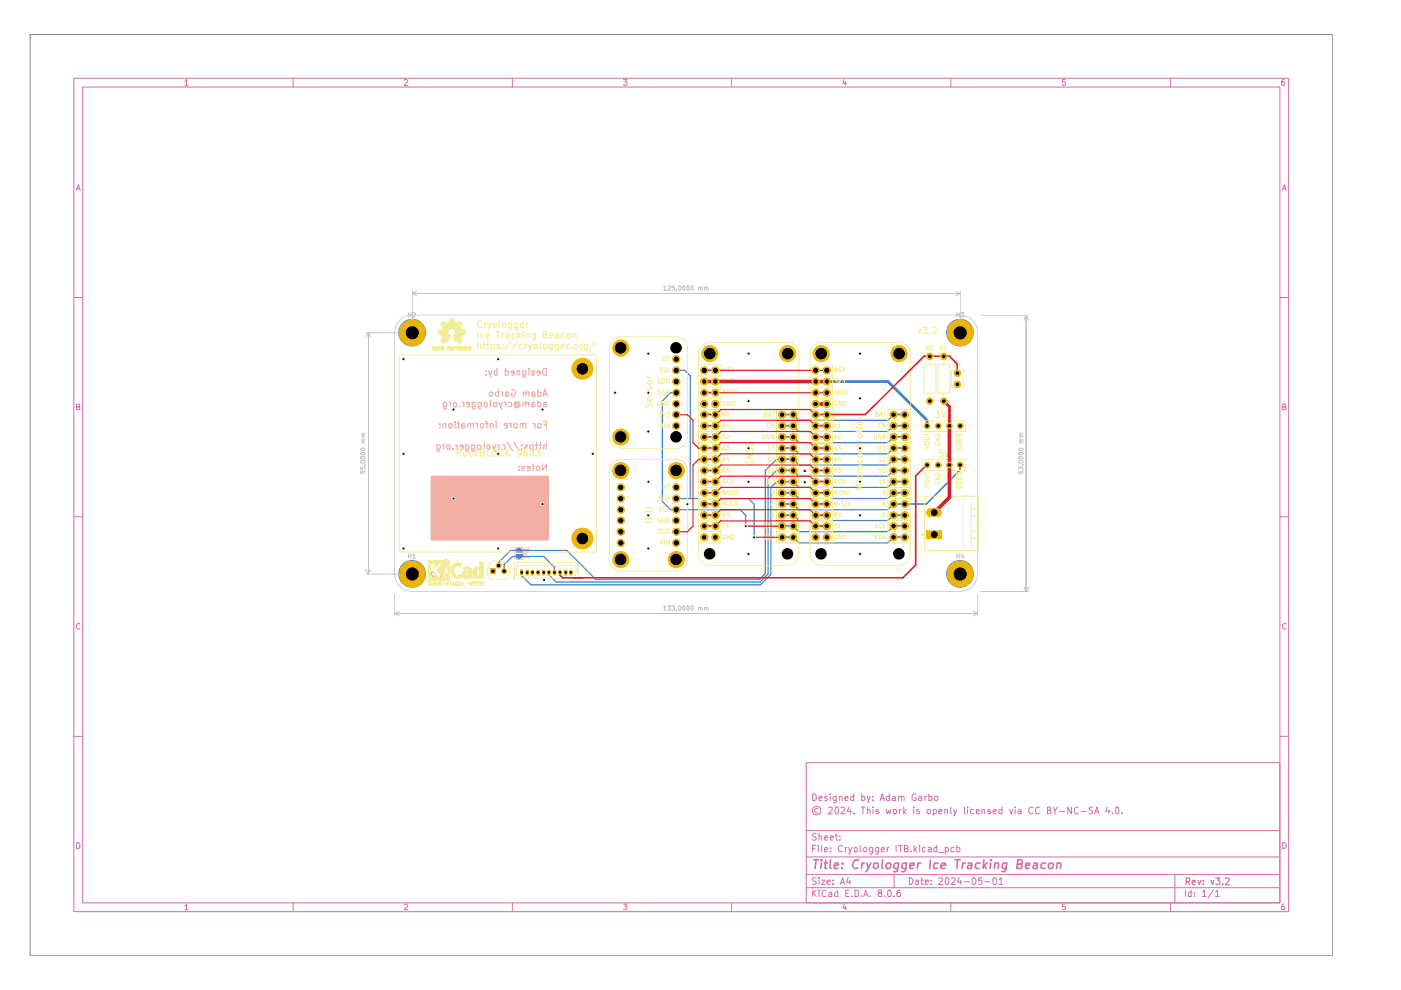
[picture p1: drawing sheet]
<svg xmlns="http://www.w3.org/2000/svg" width="297mm" height="210mm" viewBox="0 0 297 210" stroke-linecap="round" stroke-linejoin="round" font-family="sans-serif">
<g fill="none" stroke="#d56bad" stroke-width=".21">
<path d="M15.7 16.6h257.5v176.7h-257.5zM17.5 18.5h253.9v172.9h-253.9zM39.2 17.2h.2l.1-.4v1.3M39.2 18.1h.7M62.1 16.6v1.9M85.7 17l.2-.2h.3l.2 .3-.7 1h.7M108.6 16.6v1.9M132.2 16.8h.7l-.4 .6 .4 .1v.4l-.2 .2h-.4l-.1-.2M155.1 16.6v1.9M179 16.8l-.3 .9h.8M179.2 17.3v.8M201.6 16.6v1.9"/>
<path d="M225.8 16.8h-.5l-.1 .6h.6v.6l-.4 .1-.2-.2M248.2 16.6v1.9M272.3 16.8h-.3a.93 .93 0 0 0-.2 1.2h.5l.1-.5-.1-.1h-.5l-.1 .1M16.2 40.4l.4-1.2 .4 1.2M16.3 40h.5M271.9 40.4l.4-1.2 .4 1.2M272 40h.6M15.7 63.1h1.8M271.4 63.1h1.8M16.3 86.3h.4l.2-.3-.1-.2-.5-.1v1.2h.5l.1-.5-.2-.1M271.9 86.3l.6-.1v-.4l-.6-.1v1.2h.6l.2-.4-.3-.2M15.7 109.6h1.8"/>
<path d="M271.4 109.6h1.8M16.9 132.3l-.1-.1a.66 .66 0 0 0-.6 .4 .66 .66 0 0 0 .2 .7h.5M272.7 132.3l-.3-.1-.5 .3v.6l.2 .2h.6M15.7 156.1h1.8M271.4 156.1h1.8M16.3 178.6a.52 .52 0 0 1 .6 .4v.6a.52 .52 0 0 1-.6 .3zM170.9 161.7h100.5v29.7h-100.5zM170.9 176.1h100.5M172.3 168.3h.3l.5 .4v.7l-.5 .4h-.3zM172.3 179.9h.5M173 179.2h-.7v1.4M173.1 176.8l-.6-.1-.3 .3 .1 .3 .7 .2 .1 .2-.3 .4h-.6"/>
<path d="M173.4 171.4h-.5l-.2 .3 .2 .6h.5M173.5 179.2v.2M173.5 179.7v.9M173.7 177.3l.3-.1 .2 .2v.7M173.7 169.2h.6l-.1-.3h-.5v.8h.5M173.7 176.7v1.4M174.2 179.2v1.2l.1 .2M174.8 177.6l.7-.1-.1-.2-.4-.1-.2 .2 .1 .7h.5M175.3 168.9l-.3-.1-.2 .3 .1 .1h.4l.1 .4-.1 .2-.5-.1M175.7 171.3l.2-.2 .5 .1v.5l-.8 .9h.8M176 177.6l.7-.1-.1-.2-.4-.1-.2 .2 .1 .7h.5M176 168.3v.2"/>
<path d="M176 168.8v1M176.1 179.7v.2M177.1 171.3l.3-.2a.81 .81 0 0 1 0 1.5l-.3-.2-.1-.4zM177.1 177.2h.5M177.3 176.7v1.2l.3 .2M177.3 168.8v1.1l-.2 .3h-.4M177.3 168.9l-.4-.1-.3 .3v.4l.3 .3 .4-.1M178 168.9l.3-.1 .3 .2v.8M178 168.8v1M178.1 178v.1M178.1 177.3v.1M178.3 171.3l.6-.2 .3 .3-.9 1.2h.9"/>
<path d="M178.6 179.4a.6 .6 0 0 0-.8 0 .6 .6 0 0 0 0 .9l.2 .3 .6-.1M179.2 169.2h.6l-.1-.3-.4-.1-.1 .2v.6l.1 .2 .4-.1M179.2 179.7v.9M179.6 179.7h-.3l-.1 .3M179.9 179.7l.4 .9M180 171.1l-.3 .9h.8M180.3 171.6v1M180.6 179.7l-.4 1.2-.3 .2M181 168.9l-.4-.1-.3 .3v.4l.3 .3 .4-.1M181 168.3v1.5M181.1 179.8l.3-.1h.3v.9l-.6-.1zM181.1 172.4v.2"/>
<path d="M182.4 179.2v1.2l.2 .2M182.6 171.1h.8M182.7 168.9l.4-.1 .3 .3v.4l-.3 .3-.4-.1M182.7 168.3v1.5M183 171.1v1.5M183.9 171.7l.3-.1 .3 .2v.8M183.9 171.1v1.5M183.9 168.8l.2 1M184.5 168.8l-.4 1.3-.2 .1M185 179.7v1.1l-.3 .3-.3-.1M185 179.7h-.4a.59 .59 0 0 0-.1 .9h.5M185.1 171.1v.2"/>
<path d="M185.1 169.6v.2M185.1 168.9v.1M185.1 171.6v1M186.3 179.7v1.1l-.3 .3-.3-.1M186.3 179.7h-.5l-.2 .3 .1 .6h.6M186.3 171.7l-.4-.1-.2 .3 .1 .1 .5 .1 .1 .3-.3 .2-.4-.1M186.6 169.8l.4-1.5 .5 1.5M186.7 169.3h.7M187.9 171.6l.2 1 .3-.7 .2 .7 .3-1M188.1 179.7v.9M188.5 179.7h-.3l-.1 .3M188.6 168.9h-.6l-.1 .6a.45 .45 0 0 0 .7 .2"/>
<path d="M188.6 168.3v1.5M189.2 168.9l.5-.1 .1 .2v.8M189.4 171.7h.1a.36 .36 0 0 1 .6 .2l-.1 .6-.3 .1-.3-.2zM189.8 169.2h-.6l-.1 .2 .3 .4 .4-.1M190 179.2v1.4M190.5 168.9l.4-.1 .2 .2v.8M190.5 179.2h.8M190.5 168.8v1M190.7 171.6v1M190.9 179.2v1.4M191.1 171.6l-.4 .3M191.1 169l.2-.2 .4 .2v.8"/>
<path d="M191.6 171.1v1.5M191.7 172l.4 .6M191.8 179.9l.6-.1 .1-.3-.3-.3h-.4v1.4h.6l.1-.6-.3-.1M192.1 171.6l-.5 .5M193.7 171.1v.2M193.7 171.6v1M193.8 179.2v1.4M194.1 168.4l-.3-.1-.4 .4 .1 .9 .3 .2 .3-.1 .1-.5h-.2M194.3 179.7l-.5 .6M194.8 168.9l.4-.1 .2 .2v.8M194.9 171.7l-.3-.1-.3 .3 .1 .1 .5 .1 .1 .3-.3 .2-.4-.1M195 179.2v.2"/>
<path d="M195 179.7v.9M195.4 169.2h-.6l-.1 .2 .3 .4 .4-.1M196.1 168.8v1M196.2 179.7h-.4l-.2 .1v.7l.6 .1M196.5 168.8l-.4 .3M196.6 171.7h.6l.1 .6-.3 .3-.5-.3zM196.8 179.7h.4l.2 .2v.7h-.6v-.3l.6-.3M196.9 168.9l.5-.1 .2 .3v.4l-.2 .3-.5-.1M196.9 168.3v1.5M197.9 171.7l.4-.1 .2 .3v.4l-.2 .3-.4-.1M197.9 171.6v1.4M198.2 168.9l.4-.1 .3 .3v.4l-.3 .3h-.2l-.3-.3z"/>
<path d="M198.6 179.2v1.4h-.5l-.1-.8 .3-.1h.3M199.1 172h.6l-.1-.4-.5 .2v.6l.2 .2 .3-.1M200.3 171.7l.4-.1 .2 .2v.8M200.3 171.6v1M200.4 179.7h.4a.59 .59 0 0 1 .1 .9h-.5M200.4 179.7v1.4M201.6 171.1v1.3l.2 .2M202.2 171.6l.3 1M202.3 179.7h-.5a.59 .59 0 0 0 0 .9h.5M202.9 179.2v1.4l.6-.1a.6 .6 0 0 0-.2-.8h-.4M202.9 171.6l-.5 1.4h-.2M204.5 171.1v1.3l.1 .2"/>
<path d="M205.1 171.1v.2M205.1 171.6v1M206.4 171.7h-.6l-.1 .6a.45 .45 0 0 0 .7 .2M207 172h.6v-.3h-.6v.8h.6M208.2 171.7h.6v.9M208.2 171.6v1M210 171.7h-.5v.3l.5 .1 .1 .3-.3 .2-.3-.1M210.6 172h.6v-.3l-.5-.1-.1 .2v.6l.1 .2 .5-.1M212.4 171.7l-.4-.1-.2 .3v.4l.2 .3 .4-.1M212.4 171.1v1.5M214 171.6l.4 1 .3-1M215.2 171.1v.2"/>
<path d="M215.2 171.6v1M215.9 171.7l.3-.1 .3 .2v.8M216.5 172h-.6l-.1 .2 .2 .4 .5-.1M219 171.3a.68 .68 0 0 0-.9 .4 .68 .68 0 0 0 .6 .9l.3-.2M220.4 171.3a.55 .55 0 0 0-.7 0 .55 .55 0 0 0-.2 .7l.1 .4 .4 .2 .4-.2M222.1 171.8l.6-.1v-.5l-.6-.1v1.5h.5l.2-.3v-.3l-.3-.2M223.3 171.1l.4 .8 .5-.8M223.7 171.9v.7M224.6 172h1.1M227.2 171.1v1.5l-.8-1.5v1.5M228.6 171.3a.55 .55 0 0 0-.7 0 .55 .55 0 0 0-.1 .7l.2 .5 .3 .1 .3-.2M229.2 172h1.1"/>
<path d="M231.6 171.2l-.5-.1-.2 .3 .1 .3 .6 .3v.4l-.2 .2-.5-.1M232.1 172.6l.5-1.5 .4 1.5M232.2 172.1h.6M234.8 171.1l-.4 .9h1M235.1 171.6v1M235.9 172.4v.2M236.6 171.3l.2-.2a.81 .81 0 0 1 0 1.5l-.2-.2-.1-.4zM237.8 172.4v.2M271.9 178.6a.65 .65 0 0 1 .8 .7 .65 .65 0 0 1-.8 .6zM39.2 192h.2l.1-.3v1.2M39.2 192.9h.7M62.1 191.4v1.9"/>
<path d="M85.7 191.9l.2-.2h.3l.2 .2-.7 1h.7M108.6 191.4v1.9M132.2 191.7h.7l-.4 .5 .4 .2v.3l-.1 .2-.6-.1M155.1 191.4v1.9M170.9 188.2h100.5M170.9 185.4h100.5M170.9 181.7h100.5M172.3 188.7v1.4M172.5 189.3l.6 .8M173.1 186.2l-.6-.1-.3 .3 .3 .4 .6 .3-.3 .4h-.6M173.1 188.7l-.8 .8M173.7 188.7v.2"/>
<path d="M173.7 186.1v.2M173.7 186.6v.9M173.7 189.1v1M174.2 186.6h.7l-.7 .9h.7M174.8 180.2l.7-.2-.1-.3h-.4l-.2 .2 .1 .7h.5M175.2 188.9l-.4-.2-.5 .4v.7l.3 .3 .6-.1M175.3 187l.7-.1-.1-.3h-.5l-.1 .2 .1 .7h.5M175.8 189.2l.4-.1 .2 .3v.7h-.6v-.4l.6-.2M176.1 180.5v.1M176.6 187.4v.1M176.6 186.6v.2M177.6 188.7v1.4l-.6-.1a.6 .6 0 0 1 .2-.9l.4 .1"/>
<path d="M178.1 187.5l.5-1.4 .5 1.4M178.3 187.1h.6M179 191.7l-.3 .8h.8M179.2 192.1v.8M179.3 189.4h.5M179.8 186l-.3 1h.8M180 188.7h-.7v1.4h.7M180.2 186.6v.9M180.6 190v.1M181.3 188.7h.3l.4 .4v.7l-.2 .3h-.5zM182.6 190v.1M183.1 190.1l.5-1.4 .5 1.4"/>
<path d="M183.2 189.7h.7M184.5 190v.1M186.4 189.3l-.2-.3 .2-.3 .5 .1v.3l-.7 .5 .2 .5h.5v-.6l-.2-.2M186.9 180.2l.6-.2v-.3h-.5l-.1 .2v.7h.6M187.5 190v.1M188.2 189l.3-.3a.78 .78 0 0 1 .6 .6 .78 .78 0 0 1-.3 .8l-.5-.1zM189.6 190v.1M189.6 185.4v2.8M190.8 188.7l-.5 .2-.1 .9 .1 .3 .6-.1-.1-.7-.4-.1-.2 .3M192.8 186.1a.72 .72 0 0 1 .8 .7 .72 .72 0 0 1-.8 .7zM193.1 180.5v.1M194 180.1l.3 .5"/>
<path d="M194.1 186.6h.5l.1 .9M194.7 186.9h-.4l-.2 .3 .2 .3h.4M195.2 186.6h.5M195.4 186.1v1.2l.3 .2M196.2 187l.6-.1v-.3h-.6v.9h.6M197.4 187.4v.1M197.4 186.6v.2M199 180.8h1.1M199.1 186.3v-.1a.47 .47 0 0 1 .8 .3l-.9 1h.9M200.5 186.3l.2-.2a.8 .8 0 0 1 .5 .7 .8 .8 0 0 1-.5 .7l-.2-.1-.1-.5zM201.6 191.4v1.9M201.8 186.3l.1-.2h.4l.2 .4-.8 1h.8"/>
<path d="M203.4 186l-.4 1h.9M203.7 186.6v.9M204.5 186.9h1M206.4 186.1a.75 .75 0 0 1 .6 .7 .75 .75 0 0 1-.6 .7 .92 .92 0 0 1 0-1.4zM208.2 186.1h-.7l-.1 .7 .2-.2 .5 .1 .1 .7-.3 .1h-.3l-.2-.1M208.8 186.9h1.1M210.7 186.2l.1-.1a.75 .75 0 0 1 .6 .7 .75 .75 0 0 1-.6 .7 1.01 1.01 0 0 1-.1-1.3zM211.8 186.5l.5-.4v1.4M211.8 187.5h.8M225.8 191.7h-.5l-.1 .6 .6-.1v.7l-.6-.1M248.2 191.4v1.9M249.1 185.4v6"/>
<path d="M251.4 188.7v1.4M252.6 188.7v1.4h-.5l-.1-.8 .2-.2 .4 .1M253.2 190v.1M253.2 189.2v.2M254.9 189.1l.5-.4v1.4M254.9 190.1h.8M257.3 188.6l-1.2 1.8M257.7 189.1l.4-.4v1.4M257.7 190.1h.8M272.3 191.7h-.3a.93 .93 0 0 0-.2 1.2h.5l.1-.5-.1-.2h-.5l-.1 .2"/>
<circle cx="173.2" cy="171.9" r=".94"/>
<circle cx="183.5" cy="180.2" r=".44"/>
</g>
<path d="M251.5 186.9l.7-.1v-.6l-.7-.1v1.5M251.8 186.9l.5 .7M252.8 187.1l.6-.1v-.4h-.5l-.1 .2 .1 .7h.5M254 186.6l.3 1 .3-1M255.1 187.4v.2M255.1 186.6v.2M256.8 186.6l.3 1 .2-1M257.8 186.1h.8l-.4 .5 .4 .2v.6l-.2 .2-.6-.2M259.2 187.4v.2M259.9 186.3l.2-.2h.3l.2 .5-.8 1h.8" fill="none" stroke="#d56bad" stroke-width=".25"/>
<g fill="none" stroke="#d56bad" stroke-width=".34">
<path d="M172.6 182.3h1M173.1 182.3l-.3 1.8M174.2 182.3v.2M174.2 183l-.2 1.1M174.8 183h.6M175.1 182.3l-.2 1.8h.4M176.1 182.3l-.2 1.6 .3 .2M176.9 183.6l.9-.2-.1-.4h-.7l-.1 .9 .1 .2h.6M178.5 184v.1M178.6 183v.2M182 182.5l-.1-.1a.77 .77 0 0 0-1.1 .7 .67 .67 0 0 0 .2 .9 .67 .67 0 0 0 .9 0M182.8 183l-.2 1.1"/>
<path d="M183.3 183h-.3l-.2 .3M183.8 183l.3 1.1M184.7 183l-.9 1.7-.2 .1M185.3 183.1l.4-.1 .5 .1v.7l-.3 .3h-.4l-.2-.1zM187.1 182.3l-.2 1.6 .3 .2M187.9 183.3l.4-.3h.4l.2 .3-.2 .7-.3 .1h-.4l-.2-.3zM190.5 183l-.3 1.7-.3 .1-.4-.1M190.5 183a.65 .65 0 0 0-.9 .3v.7l.2 .1h.5M192.2 183l-.2 1.4-.4 .4-.4-.1M192.2 183h-.8l-.2 .8 .3 .3h.5M192.9 183.6l.9-.2v-.4a.6 .6 0 0 0-.8 .2v.9h.6M194.6 183l-.1 1.1"/>
<path d="M195.2 183h-.4l-.2 .3M197.3 182.3l-.2 1.8M198.9 183a.65 .65 0 0 0-.9 .3v.8h.8M199.6 183.6l.9-.2-.1-.4a.6 .6 0 0 0-.8 .2v.9h.7M202.5 182.3h1.1M203 182.3l-.1 1.8M204.1 183l-.1 1.1M204.6 183h-.3l-.2 .3M205.3 183h.7l-.1 1.1M206.1 183.4l-.7 .1-.3 .4 .2 .2h.6M207.8 183a.65 .65 0 0 0-1 .3v.7l.3 .1h.5M208.6 182.3l-.2 1.8"/>
<path d="M208.7 183.5l.4 .6M209.3 183l-.9 .6M210.1 183l-.2 1.1M210.1 182.3v.2M210.9 183.1l.3-.1h.5l-.1 1.1M211 183l-.2 1.1M213.4 183l-.1 1.4-.4 .4-.5-.1M213.4 183h-.5l-.4 .3v.7l.3 .1h.5M215.7 183.2h.6l.4-.2v-.5l-.3-.2h-.6l-.2 1.8h.7l.3-.1 .1-.4-.4-.4M217.4 183.6l1-.2-.1-.4h-.7l-.2 .9 .2 .2h.6M219.2 183h.7v1.1M220 183.4l-.7 .1-.3 .2v.4h.2h.7"/>
<path d="M221.7 183a.65 .65 0 0 0-1 .3v.7a.64 .64 0 0 0 .9 .1M222.4 183.1l.4-.1 .5 .1-.1 .9-.4 .1-.5-.1zM224.1 183.1l.1-.1a.48 .48 0 0 1 .8 .2l-.2 .9M224.2 183l-.2 1.1"/>
</g>
<path d="M6.4 7.3h276.2v195.3h-276.2z" fill="none" stroke="#848484" stroke-width=".21"/>
<path d="M92.2 121.5l-.2-.2h-.3l-.3 .4 .8 1h-.8M92.8 122.6v.1M94.3 121.3h-1l.6 .6-.5 .1-.1 .5 .3 .2 .7-.1M94.6 121.8l.4 .9 .3-.9" fill="none" stroke="#f2aea5" stroke-width=".25"/>
<path d="M91.4 101h24.8v13.5h-24.8zM109.1 118l.2 .4 .5 .2M109.2 116.7v1.3M111 116.7l-.1 1.6-.4 .3-.7 .1M111.4 117.9l-.2 .2h.9M111.7 117v.4l-.4 .1-.1-.2v-.3h.9M112.1 116.2l-.1 .3h-.8M112.1 117.9v.5" fill="none" stroke="#f2aea5" stroke-width=".21"/>
<path d="M91.4 101h24.8v13.5h-24.8z" fill="#f2aea5"/>
<g fill="none" stroke="#f2aea5" stroke-width=".25">
<path d="M103.1 79.4v.1M103.1 78.7v.1M103.6 78.6l.3 .9 .4 .5M104.3 78.6l-.4 .9M105.4 78.7h-.6v.7l.2 .1h.4M105.4 78.1v1.4M107.1 78.7l.5-.1 .2 .3v.4l-.2 .2h-.5M107.1 78.1v1.4M109 79h-.7l.2-.4 .5 .2v.6l-.2 .1h-.4M110.2 78.7l-.4-.1-.2 .2v.7M110.2 78.6v.9M110.9 78.6l.1 1.4h.5"/>
<path d="M110.9 78.7l.4-.1 .2 .3v.4l-.2 .2h-.4M112.1 78.1v.2M112.1 78.6v.9M112.8 78.7l.3-.1 .2 .3-.1 .1h-.3l-.2 .4 .2 .1h.4M114.5 79h-.7l.2-.4h.3l.2 .2v.6l-.2 .1h-.4M115.3 78.2l.6-.1v1.4a.76 .76 0 0 1-.9-.4 .76 .76 0 0 1 .3-.9zM92.7 95.2l.4 .1a.59 .59 0 0 0 .1-.9h-.5v1.1l.2 .2 .4-.1M93.3 90.6v.1M93.3 89.9v.1M93.7 94.4h.3l.1 .2M94 85.3v1.2l.3 .2h.3M94 85.4l.4-.1 .3 .3-.1 .6h-.6"/>
<path d="M94.1 94.4v.9M94.5 90l-.2-.2-.3 .1-.1 .8M94.5 89.8v.9M94.8 94.4h.6a.6 .6 0 0 1-.2 .9h-.2a.6 .6 0 0 1-.2-.9zM95.1 85.3l.4 .3M95.5 85.3v.9M96.1 95.1v.2M96.2 85.4h.5v.8l-.6-.1zM96.5 89.4v.1M96.5 94.4h.2l.2 .2M96.5 89.8v.9M96.9 89.8h.5"/>
<path d="M96.9 94.4v.9M97.2 89.4v1.2v.1h-.3M97.4 86.1v.1M97.9 85.3l.4 .3M98.2 94.8l-.7-.2 .1-.2h.5l.1 .1-.1 .7h-.5M98.3 85.3v.9M98.5 89.9l-.4-.1-.2 .2v.7h.6v-.4l-.6-.2M98.8 95.2l.4 .1a.59 .59 0 0 0 .1-.9h-.5v1.1l.2 .2 .4-.1M99.5 85.8l-.6-.2v-.2h.6v.8h-.6M99.8 90l-.3-.2-.2 .1-.1 .8M100 95.2l.5 .1a.59 .59 0 0 0 0-.9h-.5v1.1l.3 .2 .3-.1M100.1 85.3v1.2a.45 .45 0 0 0 .7 .2"/>
<path d="M100.1 85.4l.4-.1 .3 .2v.6l-.7 .1M100.4 90l-.3-.2-.2 .1-.1 .8M100.4 89.8v.9M100.8 89.8l.4 .3M101.2 89.8v.9M101.3 94.4h.6a.6 .6 0 0 1-.2 .9h-.2a.6 .6 0 0 1-.2-.9zM101.4 85.3v1.2l.3 .2h.3M101.4 85.4l.4-.1 .3 .3-.1 .6h-.6M102.7 85.5l.2-.2 .4 .1v.8l-.6-.1zM102.7 93.9v1.1l-.3 .3M102.9 89.4l.4 .1v1.2M102.9 89.8h.6"/>
<path d="M103.3 94.4h.5v.8l-.3 .1-.2-.2zM103.8 83.2h.6v.7h-.6zM104 84.9v1.2l-.2 .1M104.4 94.4l.5 1.1 .2 .2M104.5 90l-.1-.2-.4 .1-.1 .8M104.5 89.8v.9M105.1 94.4l-.3 .9M105.2 89.4v.1M105.2 89.8v.9M105.4 94.4h.3l.1 .2M105.7 83.2l-.4-.1-.3 .3 .1 .5h.6M105.7 82.6v1.4"/>
<path d="M105.8 85.3a2.02 2.02 0 0 0 .7 1.4M105.8 94.4v.9M106.1 83.1l.5 .3M106.4 94.4h.6l.1 .2-.1 .6h-.6M106.5 85.3l-.4 .9M106.6 83.1v.9M106.8 85.3l.4 .3M107.2 83.4l.6 .1v.4h-.6M107.2 85.3v.9M107.5 93.8l1.2 1.7M107.6 90.3l-.7-.2 .2-.3 .4 .1 .1 .7-.1 .1h-.5M107.8 83.2h-.6v.8"/>
<path d="M107.8 85.4l.4-.1 .3 .3-.2 .6h-.5M107.9 89.8l.4 .3M108.3 89.8v.9M108.5 82.7a.65 .65 0 0 1 .8 .6 .65 .65 0 0 1-.8 .6l-.1-.5h.3M108.9 93.8l1.2 1.7M109.3 85.6l.4-.1 .2 .2-.2 .4-.4-.1M109.3 85.5v.5l-.1 .1-.2-.2 .1-.6 .5-.2a.67 .67 0 0 1 .6 1l-.6 .4-.5-.3M110 99.6v.2M110 98.8v.2M110.6 95.1v.2M110.6 94.4v.1M110.6 98.8h.5l.1 .2-.6 .4v.3h.6"/>
<path d="M110.9 90l-.3-.2-.2 .1-.1 .8M111.3 94.4h.4l.1 .1-.6 .5 .1 .2h.5M111.5 85.6l-.2-.3-.3 .1-.1 .8M111.5 90l-.2-.2-.3 .1-.1 .8M111.5 89.8v.9M111.5 83.3l-.2-.2-.3 .1v.8M112.1 85.5l-.2-.2-.4 .1v.8M112.1 85.3v.9M112.1 83.2h-.6v.8M112.1 83.1v.9M112.4 99.3l-.7-.1 .1-.4h.5l.1 .2-.1 .7h-.5M112.8 83.4l.6 .1v.4h-.6"/>
<path d="M112.8 98.8h.5M113 89.8l.4 .3M113 95.2l-.4 .1a.59 .59 0 0 1-.1-.9h.5v1.3M113.1 98.3v1.4l-.3 .1M113.3 85.4l-.4-.1-.2 .3v.6h.6v-.4l-.6-.2M113.4 83.2h-.6v.8M113.4 89.8v.9M113.4 94.4h.6M113.7 93.9v1.3l-.3 .1M113.7 98.9l.6-.1v.9l-.3 .1-.3-.2zM114 83.2h.7v.7l-.3 .1-.4-.1M114 84.9v1.3h.5l.2-.2-.1-.5-.3-.2-.3 .1"/>
<path d="M114 90l.3-.2 .4 .2-.1 .7-.6-.1zM114 82.6v1.4M114.3 94.4h.5M114.6 93.9v1.1l-.3 .3M115 98.3v1.5l.9-1.5v1.5M115.1 84l.4-1.4 .5 1.4M115.2 89.4h.7v1.3M115.3 83.6h.6M115.4 90h.5M115.9 85.4h-.6v.8h.6v-.4l-.6-.2M115.9 94.4h-.6v.9M115.9 93.9v1.4"/>
<circle cx="95.5" cy="90.3" r=".44"/>
<circle cx="102.2" cy="90.3" r=".44"/>
<circle cx="105" cy="85.8" r=".44"/>
<circle cx="109.3" cy="90.3" r=".44"/>
</g>
<path d="M109.8 116.1a.64 .64 0 0 0-.7 .6M109.8 116h.6a.68 .68 0 0 1 .6 .7" fill="none" stroke="#f2aea5" stroke-width=".21"/>
<g fill="none" stroke="#3b80ca" stroke-width=".25">
<path d="M143.4 78.5h1.8l1.1 1.2v26M143.4 83.3h-1.2l-1.8 1.7v21.3l1.8 1.8h14.7l1.2 1.2v2.2M165.8 99.8h-1.2l-1.7 1.8v20.1l-1.7 1.7h-43.3l-1.4-1.4v-.7M165.8 97.4h-1.2l-2.3 2.4v21.8l-1.2 1.2h-34.8l-6.1-6.1h-12l-2.5 2.6v.6M168.2 95l1.2 1.2h18.9l1.1-1.2M168.2 92.7l1.2 1.2h18.9l1.1-1.2M168.2 90.3l1.2 1.2h18.9l1.1-1.2M168.2 99.8l1.2 1.2h18.9l1.1-1.2M168.2 97.4l1.2 1.2h18.9l1.1-1.2M168.2 87.9l1.2 1.2h18.9l1.1-1.2M143.4 105.7h15.3l1.2 1.2v7M165.8 102.2h-1.2l-1.2 1.1v18.5l-2.2 2.2h-48.6l-2-2v-.7"/>
<path d="M168.2 106.9l1.2 1.2h18.9l1.1-1.2M168.2 104.5l1.2 1.2h18.9l1.1-1.2M168.2 102.2l1.2 1.1h18.9l1.1-1.1M168.2 113.9l1.2 1.2h18.9l1.1-1.2M168.2 111.5l1.2 1.2h18.9l1.1-1.2M168.2 109.3l1.2 1.1h18.9l1.1-1.1M106.9 121.1v-1.4l1.8-1.7h6.6l2.3 2.3v1"/>
</g>
<g fill="none" stroke="#3b80ca" stroke-width=".34">
<path d="M165.8 99.7h2.3M165.8 97.4h2.3M165.8 95h2.3M165.8 92.6h2.3M165.8 90.3h2.3M165.8 87.9h2.3M189.4 99.7h2.4M189.4 97.4h2.4M189.4 95h2.4M189.4 92.6h2.4M189.4 90.3h2.4M189.4 87.9h2.4"/>
<path d="M203.5 98.6v1.1l-7.1 7.1h-7M165.8 106.8h2.3M165.8 109.2h2.3M165.8 104.5h2.3M165.8 113.9h2.3M165.8 111.5h2.3M165.8 102.1h2.3M189.4 109.2h2.4M189.4 104.5h2.4M189.4 113.9h2.4M189.4 111.5h2.4M189.4 102.1h2.4"/>
</g>
<path d="M175.3 80.9h13l8.3 8.2v1.2" fill="none" stroke="#3b80ca" stroke-width=".59"/>
<g fill="#3b80ca">
<path d="M109.9 117.5h.4v.9h-.4z"/>
<path d="M109.3 117.5h1.5v.5h-1.5z"/>
<path d="M109.9 116.3h.4v.9h-.4z"/>
<path d="M109.3 116.7h1.5v.5h-1.5z"/>
<circle cx="109.9" cy="118" r=".47"/>
<circle cx="110.3" cy="118" r=".47"/>
<circle cx="109.9" cy="116.7" r=".47"/>
<circle cx="110.3" cy="116.7" r=".47"/>
</g>
<path d="M84.7 67.9a3.7 3.7 0 0 1 2.7-1.1h116.1a3.7 3.7 0 0 1 3.8 3.7v51.2a3.7 3.7 0 0 1-3.8 3.7h-116.1a3.7 3.7 0 0 1-3.7-3.7v-51.2a3.7 3.7 0 0 1 1-2.6z" fill="none" stroke="#d0d2cd" stroke-width=".21"/>
<g fill="none" stroke="#4196e2" stroke-width=".21">
<circle cx="87.4" cy="70.5" r="2.84"/>
<circle cx="203.5" cy="70.5" r="2.84"/>
<circle cx="87.4" cy="121.7" r="2.84"/>
<circle cx="203.5" cy="121.7" r="2.84"/>
</g>
<g fill="none" stroke="#c2c2c2" stroke-width=".21">
<path d="M77.5 70.6h9.4M78.1 70.6v51.1M78.1 70.6l.5 1M78.1 70.6l-.6 1M86.6 66.3v.9M86.6 66.7h.5M87.1 66.3v.9M87.4 61.7v8.4M87.4 62.2h116.2M87.4 62.2l1 .6M87.5 66.4h.6v.3l-.6 .5h.6M88.4 61.7l-1 .5"/>
<path d="M140.7 60.9l.3-.3v1M140.7 61.6h.5M141.6 60.7l.5-.1 .1 .2-.6 .8h.6M143 60.6h-.5v.4h.5v.5h-.5M143.4 61.5v.1M143.9 60.6a.47 .47 0 0 1 .5 .5 .47 .47 0 0 1-.4 .5l-.2-.2zM144.8 60.7l.3-.1 .1 .2v.6l-.2 .2a.53 .53 0 0 1-.2-.9zM145.7 60.6a.47 .47 0 0 1 .5 .5 .47 .47 0 0 1-.4 .5l-.2-.2zM146.6 60.7l.3-.1 .1 .2v.6l-.2 .2a.53 .53 0 0 1-.2-.9zM148.1 61h.4v.6M148.1 60.9v.7M148.5 61l.2-.1 .2 .1v.6"/>
<path d="M149.4 61l.2-.1 .2 .1v.6M149.4 60.9v.7M149.8 61l.1-.1 .2 .1v.6M202.6 61.7l1 .5M202.9 66.7h.5M202.9 66.3v.9M203.4 66.3v.9M203.6 61.7v8.4M203.6 62.2l-1 .6M203.7 66.3h.6l-.3 .3 .3 .1v.4h-.6M207.8 66.8h10.3M217.6 66.8v58.6"/>
<path d="M217.6 66.8l.5 1.1M217.6 66.8l-.6 1.1M76.5 99.9v.4l.4 .1v-.5h.4v.5M76.5 99.1v.4h.4l-.1-.4 .4-.1 .2 .1-.1 .4M76.5 96.1l.1-.2 .8 .1a.47 .47 0 0 1-.4 .4 .47 .47 0 0 1-.5-.3zM76.5 97.7l.5-.1 .4 .2a.47 .47 0 0 1-.4 .4 .47 .47 0 0 1-.5-.3zM76.5 96.9l.7-.1 .2 .4-.8 .1-.1-.2zM76.5 95.1h.8l.1 .3-.8 .1-.1-.2zM76.8 93.9h.6M76.8 92.6h.6M77.3 98.6h.1M77.4 93.5h-.5v.4"/>
<path d="M77.4 93.1h-.6l.1 .4M77.4 92.3h-.6l.1 .3M77.4 91.9h-.6l.1 .4M216 100v.2l.7 .2 .2-.2-.2-.3-.4 .1v.3l.2 .1M216 99.6v-.6l.3 .3v-.2l.2-.1 .3 .1 .1 .3-.2 .2M216 97.8a.56 .56 0 0 1 .9 .2 .49 .49 0 0 1-.5 .2 .49 .49 0 0 1-.4-.4zM216 96.9l.2-.1h.5l.2 .3-.2 .2h-.5l-.2-.1zM216 96l.7-.1 .2 .2a.47 .47 0 0 1-.5 .4 .47 .47 0 0 1-.4-.5zM216 95.2a.56 .56 0 0 1 .9 .1l-.2 .2h-.5l-.2-.1zM216.2 93.9h.7M216.2 92.6h.7M216.7 98.6h.2"/>
<path d="M216.9 93.5h-.5l-.2 .1 .1 .3M216.9 93.1h-.6l-.1 .3 .2 .1M216.9 92.3h-.6v.3M216.9 91.9h-.6l-.1 .2 .2 .2M86.6 117.4v1M86.6 117.9h.5M87.1 117.4v1M87.5 117.7l.3-.3v1M87.5 118.4h.6M202.9 117.4v1M202.9 117.9h.5M203.4 117.4v1"/>
<path d="M204 117.4l-.2 .7h.6M204.2 117.8v.6M77.5 121.7h9.4M77.5 120.7l.6 1M78.6 120.7l-.5 1M83.7 125.9v4.7M83.7 130.1h123.6M83.7 130.1l1 .5M84.7 129.6l-1 .5M140.7 128.8l.3-.4v1M140.7 129.4h.5M141.6 128.4h.6l-.4 .5h.3v.5l-.5-.1"/>
<path d="M142.4 128.4h.6l-.3 .5h.3v.4h-.6M143.4 129.3v.1M144 128.4a.48 .48 0 0 1 .4 .5 .48 .48 0 0 1-.5 .5l-.1-.8zM144.8 128.5l.2-.1 .2 .2-.1 .8-.3-.1zM145.8 128.4a.48 .48 0 0 1 .3 .5 .48 .48 0 0 1-.4 .5l-.1-.8zM146.6 128.5l.2-.1 .2 .2-.1 .8-.3-.1zM148.1 128.9h.4v.5M148.1 128.8v.6M148.5 128.9l.3-.1 .1 .1v.5M149.4 128.9l.2-.1 .2 .1v.5M149.4 128.8v.6M149.8 128.9l.1-.1 .2 .1v.5"/>
<path d="M206.3 129.6l1 .5M207.3 125.9v4.7M207.3 130.1l-1 .5M207.8 125.4h10.3M217 124.4l.6 1M218.1 124.4l-.5 1"/>
</g>
<g fill="none" stroke="#f3ed95" stroke-width=".21">
<path d="M104 119.4a2.38 2.38 0 0 1 3.4 0 2.38 2.38 0 0 1 0 3.4h-3.4a2.4 2.4 0 0 1 0-3.4zM109.1 119.3h13.5v3.3h-13.5zM100.5 124h.1M100.5 123.4h.1M100.5 123.4h.2v.6M100.5 124l.1 .1M100.5 123.4v.6M100.6 123.4h.1M100.6 124h.1M100.6 124.1h.1M100.6 124v.1M100.7 123.8h.1"/>
<path d="M100.7 124h.1M108.8 121.9v.9h1M109.6 120.6v-.8h12.4v.8h.3v.8h-.3v.6h-12.4v-.6h-.2"/>
</g>
<path d="M100.5 123.4h.2l-.1 .7z" fill="#f3ed95"/>
<g fill="none" stroke="#f3ed95" stroke-width=".21">
<path d="M100.9 123.5h.1M100.9 123.4h.1M100.9 123.4h.7M100.9 123.5h.3v.6l.1-.6h.3M100.9 123.4v.1M101 123.5h.1M101 123.4h.1M101.2 124h.1M101.2 123.9h.1M101.2 123.4h.1M101.3 123.9h.1M101.3 124h.1"/>
<path d="M101.4 123.4h.1M101.5 123.5h.1M101.6 123.4h.1M101.6 123.5h.1M101.6 123.4v.1"/>
</g>
<path d="M100.9 123.4h.7l-.3 .1v.6l-.1-.6z" fill="#f3ed95"/>
<g fill="none" stroke="#f3ed95" stroke-width=".21">
<path d="M101.8 123.9h.1M101.8 123.5h.1M101.8 123.5l.1 .5M101.9 124.1h.1M101.9 124h.1M101.9 123.4h.1M101.9 124v.1M101.9 123.4l-.1 .1M102 123.9h.1M102 124h.1M102 123.4h.1M102 123.5h.1"/>
<path d="M102 123.4v.3h.5v-.3M102 124l-.1 .1M102.5 124h.1M102.5 123.9h.1M102.5 123.5h.1M102.5 123.4h.1M102.6 123.4h.1M102.6 123.8h.1M102.6 123.9h.1M102.6 124h.1M102.6 123.4v.7l-.1-.4h-.5v.3"/>
</g>
<path d="M101.8 123.5l.2-.1v.3h.5l.1-.3v.7l-.1-.4h-.5l-.1 .4z" fill="#f3ed95"/>
<g fill="none" stroke="#f3ed95" stroke-width=".21">
<path d="M99.3 123.5h.1M99.3 123.4h.1M99.3 123.4l.1 .3M99.4 123.7h.1M99.4 123.4h.1M99.4 123.4v.2M99.4 123.7v.2M99.4 123.9h.1M99.4 123.6h.1M99.4 123.6l.1 .2M99.4 123.9l.1 .1M99.5 124h.1"/>
<path d="M99.5 123.7h.1M99.5 123.8h.1M99.5 124l.1 .1M99.6 124h.1M99.6 124.1h.1M99.6 123.8h.1M99.6 123.7h.1M99.6 124v.1M99.7 123.9h.1M99.7 123.6h.1M99.7 123.9l.1-.2 .1 .2M99.7 123.9l-.1 .1"/>
<path d="M99.8 123.5h.1M99.8 123.6h.1M99.8 123.5l-.2 .3M99.8 123.5v.1M99.9 124h.1M99.9 123.9h.1M99.9 123.6h.1M99.9 123.7h.1M99.9 123.6v.1M99.9 123.9v.1M99.9 124.1h.1M99.9 123.8h.1"/>
<path d="M99.9 123.7v.1M99.9 124v.1M100 124h.1M100 123.7h.1M100 124l-.1 .1M100.1 123.5h.1M100.1 123.5l-.2 .2M100.2 123.4h.1M100.2 123.7h.1M100.2 123.7l-.2 .3M100.3 123.4h.1M100.3 123.5h.1"/>
<path d="M100.3 123.4l-.2 .1M100.3 123.4v.1M100.3 123.5l-.1 .2"/>
</g>
<path d="M99.3 123.4l.2 .4 .2-.3 .2 .3 .2-.4 .2 .1-.4 .6-.1-.4-.3 .4z" fill="#f3ed95"/>
<g fill="none" stroke="#f3ed95" stroke-width=".21">
<path d="M101.6 119.3h.1M101.6 119.3l.9-.1v3.3M101.6 119.3l.1 1.1M101.7 119.5h.1M101.7 119.4h.1M100.3 121.5h.1M100.3 121.5h.7M100.7 120.4h.1M100.7 120.4l-.3 .4-.1 1a.85 .85 0 0 0 .7 .8M100.7 120.4l.3-.2 .7 .2M101 122.6h.1M101 121.7h.1"/>
<path d="M101 121.1h.1M101 121.1v.6M101 121.7l.1 .2M101.1 121.9h.1M101.1 121.9l.1 .1h.4M101.3 120.8h.1M101.6 122h.1M101.6 120.8h.1M101.6 120.8h-.4l-.2 .3M101.6 120.8v1.2M101.7 122.5h.1M101.7 120.4h.1"/>
<path d="M101.7 120.3h.1M101.7 122.5l-.7 .1M101.8 122.5h.1M101.8 122.4h.1M101.8 122.4v.2h.8M101.8 122.4l-.1 .1M102.5 122.1h.1M102.5 122.3h.1M102.5 122.4h.1M102.5 122.5h.1M102.5 120.8h.1M102.6 122.5h.1"/>
<path d="M102.6 122.6h.1M102.6 122.5v.1"/>
</g>
<path d="M101.6 119.2h.9l.1 3.4h-.8v-.2l-.3 .2h-.5a.93 .93 0 0 1-.7-1.1h.7l.2 .5h.4h.1v-1.1l-.5-.1-.2 .7h-.7a.97 .97 0 0 1 .3-1.1 .97 .97 0 0 1 1.1 0z" fill="#f3ed95"/>
<path d="M93.9 124h.1M93.9 123.9h.1M93.9 123.8h.1M93.9 123.4h.1M93.9 123.4v.7l.1-.7M94 123.4h.1M94 123.5h.1M94 123.8h.1M94 124h.1" fill="none" stroke="#f3ed95" stroke-width=".21"/>
<path d="M93.9 123.4l.1 .7z" fill="#f3ed95"/>
<g fill="none" stroke="#f3ed95" stroke-width=".21">
<path d="M90.9 124h.1M90.9 123.9h.1M90.9 123.7h.1M90.9 123.5h.1M90.9 123.4h.1M90.9 123.4l.7 .1M90.9 124l.1 .1M90.9 123.4v.6M90.9 123.5h.4l.2 .2M91 124.1h.1M91 123.4h.1M91.1 123.4h.1"/>
<path d="M91.1 124.1h.1M91.1 123.5v.4h.2M91.1 123.9h.1M91.1 123.5h.1M91.2 123.5h.1M91.3 123.9h.1M91.4 123.4h.1M91.4 123.6h.1M91.5 124h.1M91.5 123.7h.1M91.5 124l-.5 .1M91.5 123.7l-.2 .2"/>
<path d="M91.6 123.5h.1M91.6 123.6h.1M91.6 123.9h.1M91.6 123.5v.1M91.6 123.6l.1 .1M91.6 123.9l-.1 .1M91.7 123.7h.1M91.7 123.7l-.1 .2"/>
</g>
<path d="M90.9 123.4h.6a.37 .37 0 0 1 .1 .4 .37 .37 0 0 1-.4 .3l-.3-.1v-.5h.2v.4l.4-.1v-.1z" fill="#f3ed95"/>
<g fill="none" stroke="#f3ed95" stroke-width=".21">
<path d="M92 124.1h.1M92 124h.1M92 123.9h.1M92 123.7h.1M92 123.5h.1M92 123.4h.1M92 123.4h.6M92 123.4v.7M92.1 124.1h.1M92.1 123.4h.1M92.2 124.1h.1M92.2 123.7h.1"/>
<path d="M92.2 123.4h.1M92.3 123.7h.1M92.3 123.4h.1M92.4 123.5h.1M92.4 123.7h.1M92.4 123.9h.1M92.4 124.1h.1M92.4 123.7h-.3v.2h.5M92.5 123.4h.1M92.5 123.5h.1M92.5 123.9h.1M92.5 124.1h.1"/>
<path d="M92.6 123.4h.1M92.6 123.5h.1M92.6 123.9h.1M92.6 124h.1M92.6 123.4v.1M92.6 123.9v.2h-.6M92.6 123.5h-.5v.2h.3"/>
</g>
<path d="M92 123.4h.6l-.5 .1v.2h.3h-.3v.2h.5v.2h-.6z" fill="#f3ed95"/>
<g fill="none" stroke="#f3ed95" stroke-width=".21">
<path d="M92.8 124h.1M92.8 123.9h.1M92.8 123.7h.1M92.8 123.6h.1M92.8 123.9h.6M92.8 124h.2M92.8 123.9v.1M92.9 124h.1M92.9 123.9h.1M92.9 123.7h.1M92.9 123.7l.5 .1M93 123.6h.1"/>
<path d="M93 124h.1M93 123.9h.1M93 123.7h.1M93 123.6l.5 .1M93 124h.5M93.1 124.1h.1M93.1 123.9h.1M93.1 123.7h.1M93.1 123.4h.1M93.2 123.5h.1M93.2 123.7h.1M93.2 124.1h.1"/>
<path d="M93.2 123.9h.1M93.3 123.4h.1M93.3 123.9h.1M93.3 123.8h.1M93.4 123.5h.1M93.4 123.7h.1M93.4 123.9h.1M93.4 123.8h.1M93.4 123.8v.1M93.5 123.4h.1M93.5 123.5h.1M93.5 123.7h.1"/>
<path d="M93.5 124h.1M93.5 123.5v.1M93.5 123.7l.1 .1M93.6 123.4h.1M93.6 123.5h.1M93.6 123.8h.1M93.6 123.9h.1M93.6 123.4h-.7l-.1 .3M93.6 123.4v.1M93.6 123.8v.1M93.6 123.5l-.6 .1M93.6 123.9l-.1 .1"/>
</g>
<path d="M92.8 123.5l.8-.1-.1 .2-.5-.1 .1 .2h.4l.1 .2-.3 .2-.5-.1 .6-.1-.5-.2z" fill="#f3ed95"/>
<g fill="none" stroke="#f3ed95" stroke-width=".21">
<path d="M90.9 119.4h.1M90.9 119h.1M90.9 118.9h.1M90.9 118.8h3.1l.1 .5a.64 .64 0 0 0 1-.5h.2v4.3h-4.4zM90.9 119.4h1.3M91 118.8h.1M91.1 118.8h.1M91.2 119.5h.1M91.2 119.4v.1M91.2 119.5l.1 .1M91.3 119.6h.1M91.3 119.7h.1"/>
<path d="M91.3 119.6l-.1 2.9M92.1 119.7h.1M92.1 119.6h.1M92.1 119.5h.1M92.1 119.5v1.1M92.2 119.4h.1M92.2 119.4l-.1 .1M92.7 119.8h.1M92.8 119.8h.1M92.8 119.8l-.7 .7M92.8 119.4h.1M92.8 119.4h1.1"/>
<path d="M92.8 119.4v.4M93.6 119.8h.1M93.6 119.8l-.4 .5M93.8 119.5h.1M93.9 119.4h.1M93.9 119.4l-.3 .4M94 118.9h.1M95.2 118.8h.1M90.9 123h.1M90.9 122.9h.1M90.9 122.7h.1M90.9 120.9h.1"/>
<path d="M91 123.1h.1M91.1 123.1h.1M91.2 123.1h.1M91.2 122.5h.1M91.2 122.6h.1M91.2 122.5v.1M91.2 122.6h1M91.3 122.2h.1M91.3 122.3h.1M91.3 122.4h.1M92 122.6h.1M92.1 122.6h.1"/>
<path d="M92.1 122.4h.1M92.1 122.3h.1M92.1 121.5h.1M92.1 121.4h.1M92.1 120.6h.1M92.1 120.5h.1M92.1 121.4l.1 1.2M92.1 121.4l.6 .7M92.2 122.6h.1M92.2 121.5h.1M92.7 122.1h.1M92.7 120.9h.1"/>
<path d="M92.7 120.9l1.2 1.7h-1.1v-.2M92.7 122.1l.1 .1M92.8 122.2h.1M92.8 122.3h.1M92.8 121h.1M92.8 122.2v.1M92.8 122.3v.1M92.8 122.4h.1M92.8 122.5h.1M93.1 123.1h.1M93.2 120.3h.1M93.2 120.3l-.5 .6"/>
<path d="M93.2 120.3h1.8v2.3M93.7 122.3h.1M94.1 120.3h.1M94.1 122.6h.1M94.1 122.6h.9M94.1 120.3l.1 .1M94.2 120.4h.1M94.2 120.5h.1M94.2 122.3h.1M94.2 122.4h.1M94.2 122.5h.1M94.2 120.3h.1"/>
<path d="M94.2 122.5l-.1 .1M94.2 120.4v2.1M94.5 122.6h.1M94.9 122.6h.1M95 122.6h.1M95 122.5h.1M95 123.1h.1M95.1 123.1h.1M95.2 123.1h.1M95.3 122.8h.1M95.3 122.9h.1M95.3 123h.1"/>
<path d="M95.3 123.1h.1"/>
</g>
<path d="M90.9 118.8h3.1a.56 .56 0 0 0 .6 .7 .56 .56 0 0 0 .5-.7h.2v4.3h-4.4v-3.7h.3l.1 .2-.1 3h1l-.1-1.2 .7 .8v.4h1.1l-1.1-1.4a.52 .52 0 0 1 .2-.8l.2-.1 1 .1-.1 2.2h.9v-2.3h-1.8l.7-.9h-1.1v.3l-.7 .9 .1-1.2h-1.3z" fill="#f3ed95"/>
<g fill="none" stroke="#f3ed95" stroke-width=".21">
<path d="M97.5 124h.1M97.5 123.9h.1M97.5 123.7h.1M97.5 123.4h.1M97.5 123.4h.6l.2 .3M97.5 123.9h.4M97.5 124h.6M97.5 123.4v.6M97.6 123.4h.1M97.7 123.4h.1M97.7 123.9v-.4l.4 .1v.2l-.2 .1M97.7 123.9h.1"/>
<path d="M97.7 123.5h.1M97.8 123.9h.1M97.9 123.9h.1M98 123.6h.1M98.1 124h.1M98.1 123.7h.1M98.2 123.6h.1M98.2 123.8h.1M98.2 123.9h.1M98.2 123.9l-.1 .1M98.2 123.8v.1M98.3 123.7h.1"/>
<path d="M98.3 123.7l-.1 .1"/>
</g>
<path d="M97.5 123.4h.6l.2 .3-.1 .2-.6 .2-.1-.2 .6-.1v-.2l-.4-.1v.4h-.2z" fill="#f3ed95"/>
<g fill="none" stroke="#f3ed95" stroke-width=".21">
<path d="M95.5 124h.1M95.5 123.9h.1M95.5 123.7h.1M95.5 123.5h.1M95.5 123.4h.1M95.5 123.4l.6 .4v-.4M95.5 123.4v.7v-.1M95.6 123.9h.1M95.6 123.9v-.3l.5 .5M95.6 123.9l-.1 .1M96.1 123.6h.1M96.1 123.5h.1"/>
<path d="M96.1 123.4h.1M96.1 124h.1M96.1 123.4h.1v.6M96.1 124.1h.1M96.1 124v.1M96.2 123.8h.1M96.2 123.9h.1M96.2 124h.1"/>
</g>
<path d="M95.5 123.4l.6 .4v-.4h.1v.6l-.3-.1-.3-.3v.3l-.1 .2z" fill="#f3ed95"/>
<g fill="none" stroke="#f3ed95" stroke-width=".21">
<path d="M94.4 123.7h.1M94.4 123.9h.1M94.4 123.5h.1M94.4 123.5v.3l.1 .2h.6M94.5 123.7h.1M94.5 123.8h.1M94.5 123.8l.5 .1M94.7 123.5h.1M94.7 123.5l-.2 .1v.2M94.8 123.7h.1M94.8 123.7l.1 .1M94.9 123.8h.1"/>
<path d="M94.9 123.7h.1M94.9 123.7h-.1M94.9 123.7h.2v.3M95 123.4h.1M95 123.5h.1M95 123.9h.1M95 123.8h.1M95 123.8v.1M95 123.7h.1M95 123.4l-.6 .1M95 123.4l.1 .1h-.4M95.1 123.7h.1"/>
<path d="M95.1 123.9h.1M95.1 124h.1"/>
</g>
<path d="M94.4 123.5l.6-.1 .1 .1-.6 .1v.2l.5 .1-.2-.2h.3v.3h-.6l-.1-.2z" fill="#f3ed95"/>
<g fill="none" stroke="#f3ed95" stroke-width=".21">
<path d="M96.6 124h.1M96.6 123.9h.1M96.6 123.7h.1M96.6 123.5h.1M96.6 123.4h.1M96.6 123.4h.6M96.6 123.4v.7h.6M96.6 124.1h.1M96.9 123.5h.1M96.9 123.7h.1M96.9 124.1h.1M97 123.4h.1"/>
<path d="M97 123.7h.1M97 124.1h.1M97.1 123.9h.1M97.1 124.1h.1M97.2 123.4h.1M97.2 123.5h.1M97.2 123.9h.1M97.2 124h.1M97.2 124.1h.1M97.2 123.4v.1M97.2 123.9v.2M97.2 123.5l-.6 .1 .5 .1h-.5v.2h.6"/>
</g>
<path d="M96.6 123.4h.6l-.6 .2 .5 .1h-.5v.2h.6v.2h-.6z" fill="#f3ed95"/>
<g fill="none" stroke="#f3ed95" stroke-width=".21">
<path d="M97 119.9h.1M97.1 119.3h.1M97.7 119.5h.1M97.7 119.5a1.29 1.29 0 0 0-1.7 .3l-.4 .6M97.7 119.5v.1M97.7 119.6h.1M97.7 119.6h.2l-.1 .1M97.8 119.6h.1M97.8 119.7h.1M97.8 119.7l-.2 .4M95.6 120.4h.1M95.6 120.4v1.3a1.61 1.61 0 0 0 1.1 .9"/>
<path d="M96.7 122.6h.1M97 122h.1M97.4 120.1h.1M97.5 120.2h.1M97.5 122.6h.1M97.5 120.2l-.2-.2a.68 .68 0 0 0-.7 0 .68 .68 0 0 0-.3 .7v.7a.67 .67 0 0 0 .9 .6l.4-.2 .3 .5M97.5 122.6h-.8M97.6 120.1h.1M97.6 120.1l-.1 .1M97.7 122.5h.1M97.7 122.5l-.2 .1M97.8 122.4h.1"/>
<path d="M97.9 122.3h.1M97.9 122.3l-.2 .2"/>
</g>
<path d="M95.8 119.9l.2-.1a1.6 1.6 0 0 1 1.9-.2l-.4 .6-.2-.2a.68 .68 0 0 0-.7 0 .68 .68 0 0 0-.3 .7v.7a.67 .67 0 0 0 .9 .6l.4-.2 .3 .5-.6 .3a1.31 1.31 0 0 1-1.7-1l-.1-1.1z" fill="#f3ed95"/>
<g fill="none" stroke="#f3ed95" stroke-width=".21">
<path d="M97.9 122h.1M97.9 121.9h.1M97.9 122l.3 .5 .4 .1M97.9 121.9h.7M98 121.5h.1M98.2 120.4h.1M98.2 120.4l.1 .2M98.3 120.6h.1M98.3 120.4h.1M98.3 120.6v.2M98.3 120.8h.1M98.3 120.4l.5-.2a1.18 1.18 0 0 1 1.1 .4v.3"/>
<path d="M98.3 120.8l.1 .1M98.4 120.9h.1M98.4 120.9l.7-.2 .2 .3M98.5 120.3h.1M98.6 122.6h.1M98.6 122.6h.3M98.7 122h.1M98.7 121.7h.1M98.7 122l.3 .1M98.8 120.7h.1M98.9 122.6h.1M98.9 122.1h.1"/>
<path d="M98.9 120.2h.1M99 122.1h.1M99.1 122h.1M99.1 121.5h.1M99.1 122l-.1 .1M99.2 122h.1M99.2 121.5h.1M99.2 120.2h.1M99.2 122h-.1M99.3 121.7h.1M99.3 121.5h.1M99.3 121h.1"/>
<path d="M99.3 122.5l-.4 .1M99.3 122.4v.2h.8M99.3 121.5l-.1 .5M99.3 121a1.06 1.06 0 0 0-1.4 1M99.3 121.5l-.5 .1-.2 .2 .1 .2M99.7 122.6h.1M99.9 120.5h.1M99.9 120.7h.1M99.9 120.8h.1M99.9 120.9h.1M99.9 120.9l.1 1.7M100 121h.1"/>
<path d="M100 122.4h.1M100 122.5h.1M100 122.6h.1M100.1 122.6h.1"/>
</g>
<path d="M98.2 120.4h.1a1.06 1.06 0 0 1 1.7 .5l.1 1.7h-.8v-.2a.8 .8 0 0 1-.9 .2 .8 .8 0 0 1-.5-.7h.7l.2 .2h.2l.3-.1v-.5l-.5 .1-.2 .3h-.7a.87 .87 0 0 1 .9-.9l.5-.1-.2-.2-.7 .2z" fill="#f3ed95"/>
<g fill="none" stroke="#f3ed95" stroke-width=".25">
<path d="M101.3 73.1l.6-.1v1M101.3 70.3v1.4M101.3 72.5v1.5M102.2 68.2l-.5-.2-.4 .4v.7l.4 .4 .5-.2M102.4 73h.5M102.6 70.8a.45 .45 0 0 0-.7 .2v.4a.45 .45 0 0 0 .7 .2M102.6 72.5v1.2l.3 .3M102.7 68.5v1M103.2 68.5h-.4l-.1 .3M103.2 71.2l.6-.1v-.3h-.6v.8h.6M103.2 73h.6M103.4 72.5v1.4l.4 .1"/>
<path d="M103.4 68.5l.4 1M104.1 68.5l-.4 1.2-.3 .2M104.2 73.9l.4 .1a.59 .59 0 0 0 .1-1h-.5v1.4M104.7 68.5l.6 .1v.7l-.3 .2-.3-.1zM105.3 70.3h.7M105.6 70.3v1.4M105.9 68v1.2l.2 .3M105.9 73h-.4l-.1 .2 .6 .4-.1 .3h-.5M106.6 73.8v.2M106.6 73v.2M106.6 70.7v1M106.6 68.6h.6a.6 .6 0 0 1-.1 .9h-.3a.6 .6 0 0 1-.2-.9z"/>
<path d="M106.9 70.7l-.3 .3M107.4 70.8l.3-.1 .3 .2v.8M108 71.1l-.7 .2 .2 .4 .5-.1M108.2 72.4l-1.1 1.8M108.5 69.4l-.4 .1a.59 .59 0 0 1-.1-1h.5v1.1l-.3 .3-.3-.1M109.3 70.8l-.5-.1-.2 .3 .1 .6h.6M109.7 72.4l-1.2 1.8M109.8 69.4l-.5 .1a.59 .59 0 0 1 0-1h.5v1.1l-.3 .3-.3-.1M109.9 70.3v1.4M109.9 71.2l.5 .5M110.4 69l.6-.2v-.3h-.6v.2v.7h.6M110.4 70.7l-.5 .5"/>
<path d="M110.8 73h-.6l-.1 .3 .1 .6h.6M111 70.3v.1M111 70.7v1M111.4 73v1M111.6 70.9l.2-.2 .4 .2v.8M111.6 68.5v1M111.6 70.7v1M111.8 73h-.3l-.1 .3M112.1 68.5h-.3l-.2 .3M112.1 73l.3 1M112.7 73l-.4 1.2-.2 .2M113.3 73l.6 .1v.7l-.2 .2-.4-.1z"/>
<path d="M113.5 70.7v1.1l-.3 .4-.3-.1M113.5 70.8l-.4-.1-.3 .3v.4l.3 .3 .4-.1M114.5 72.5v1.2l.3 .3M115.2 70.9h.6l.2-.2-.1-.3-.7-.1v1.4h.6l.2-.5-.3-.3M115.3 73.1h.6a.6 .6 0 0 1-.2 .9h-.3a.6 .6 0 0 1-.1-.9zM116.5 71.2l.7-.1-.1-.3-.4-.1-.2 .2v.6l.2 .2 .4-.1M117.1 73.9l-.4 .1a.59 .59 0 0 1-.1-1h.5v1.1l-.2 .3-.4-.1M117.8 70.8l.4-.1 .2 .2v.8M118.4 71.1l-.7 .2 .2 .4 .5-.1M118.4 73.9l-.4 .1a.59 .59 0 0 1-.1-1h.5v1.1l-.2 .3-.4-.1M119 73.4l.7-.1-.1-.3h-.5l-.1 .2 .1 .7h.5M119.7 70.8l-.4-.1-.3 .3v.4l.3 .3 .4-.1"/>
<path d="M120.2 71l.2-.3h.3l.2 .3v.4l-.2 .3h-.3l-.2-.3zM120.3 73v1M120.7 73h-.3l-.1 .3M121.1 73.8v.2M121.5 70.9l.2-.2 .4 .2v.8M121.5 70.7v1M121.8 73.1h.6a.6 .6 0 0 1-.2 .9h-.2a.6 .6 0 0 1-.2-.9zM123.1 73v1M123.5 73h-.4v.3M124.5 73.9l-.4 .1a.59 .59 0 0 1-.1-1h.5v1.1l-.3 .3-.3-.1M126.2 72.4l-1.2 1.8M97 96.1h.5l.2-.3-.2-.5h-.5v1.4"/>
<path d="M97.2 96.1l.5 .6M98.3 95.9h.6l.1 .6-.2 .2h-.3l-.2-.2zM100.2 95.9l-.4-.1-.3 .3v.4l.3 .2 .4-.1M100.8 95.3v1.4M101 96.2l.3 .5M101.3 95.8l-.5 .5M101.9 96l.7-.1 .1-.3-.3-.3h-.5v1.4h.6l.2-.2v-.3l-.3-.2M103.3 95.3v1.4h.7M104.7 95.3l.6 .2v1.1l-.4 .1-.3-.1a.87 .87 0 0 1 .1-1.3zM106.7 95.5l-.4-.2-.4 .3 .1 1 .3 .1 .4-.1M107.3 95.3v1.4M107.5 95.9l.6 .8"/>
<path d="M108.1 95.3l-.8 .8M110.5 95.9l-.1 .2a.44 .44 0 0 1-.6-.1 .44 .44 0 0 1 .1-.6 .44 .44 0 0 1 .6 .2l-.1 .8-.3 .3h-.2M111.7 95.3l-.4 .1-.3 .5 .1 .7h.6v-.7h-.6l-.1 .2M112.6 95.3a.84 .84 0 0 1 .4 1.3l-.4 .1-.2-.2v-.9zM113.6 95.3h.9l-.5 .6 .4 .1 .1 .5a.59 .59 0 0 1-.9 .1"/>
</g>
<g fill="none" stroke="#f3ed95" stroke-width=".21">
<path d="M84.6 75.2h41.8v41.9M92.9 70.1h.1M92.9 70.1l-.1 .7 .2 .1M93 70.9h.1M93 70.9l.6 .1M93.4 68.7h.1M93.4 68.7l.3 .3M93.5 68.8h.1M93.5 68.6h.1M93.6 71h.1M93.6 69.9h.1M93.6 69.9l-.7 .2"/>
<path d="M93.6 71l.2 .4M93.7 71.2h.1M93.7 69.8h.1M93.7 69h.1M93.7 69.8l-.1 .1M93.7 69l.2 .3M93.8 71.4h.1M93.8 71.4l.1 .2M93.9 71.6h.1M93.9 69.4h.1M93.9 69.3h.1M93.9 71.6l-.5 .6 .6 .6"/>
<path d="M93.9 69.3l-.2 .5M93.9 68.2h.1M93.9 68.2l-.5 .5M93.9 68.2l.5 .2M94 72.8h.1M94 68.2h.1M94.1 72.7h.1M94.4 68.4h.1M94.4 68.4l.3 .2 .3-.1M94.6 72.3h.1M94.6 72.3l-.6 .5M94.8 72.4h.1"/>
<path d="M95 72.4h.1M95 68.5h.1M95.1 68.4h.1M95.1 68.4l-.1 .1M95.2 69.9h.1M95.2 68.4h.1M95.2 69.9a.78 .78 0 0 1 1.1 0 .78 .78 0 0 1 .1 1l-.3 .3M95.2 69.9l-.2 .2a.71 .71 0 0 0 .4 1.1M95.3 68h.1M95.3 67.7h.1M95.3 68l-.1 .4M95.3 67.7v.3"/>
<path d="M95.4 71.2h.1M95.4 67.6h.1M95.4 67.6h.7M95.4 67.6l-.1 .1M95.5 71.2h.1M95.5 71.2l-.5 1.3-.4-.2M95.7 67.6h.1M95.9 67.6h.1M96.1 67.6h.1M96.1 71.2h.1M96.1 71.2l.5 1.2M96.1 67.7h.1"/>
<path d="M96.1 67.6v.1M96.1 67.7l.2 .7M96.2 68h.1M96.3 68.4h.1M96.3 68.4l.2 .1M96.5 68.5h.1M96.6 72.4h.1M96.7 68.5h.1M96.7 72.4h.1M96.9 72.3h.1M96.9 72.3l.6 .5M96.9 72.3l-.3 .1"/>
<path d="M97 72.4h.1M97.4 68.2h.1M97.4 68.2l-.6 .4-.3-.1M97.4 68.2l.6 .4M97.5 68.2h.1M97.5 72.8h.1M97.7 69.3h.1M97.7 69.4h.1M97.7 69.5h.1M97.7 71.4h.1M97.7 69.5l.1 .3M97.7 69.3v.2"/>
<path d="M97.7 71.4l.4 .8-.6 .6M97.7 72.5h.1M97.8 69.8h.1M97.8 69.9h.1M97.8 71.1h.1M97.8 71.2h.1M97.8 71.2l-.1 .2M97.8 69.8v.1M97.8 71.1v.1M97.9 69.9h.1M97.9 71h.1M97.9 69.9l.6 .2"/>
<path d="M97.9 71l-.1 .1M98 68.6h.1M98 68.7h.1M98 68.8h.1M98 68.6v.2M98 68.8l-.3 .5M98.2 70.9h.1M98.2 70.9h.3M98.2 70.9l-.3 .1M98.5 70.1h.1M98.5 70.9h.1M98.6 70.1h.1"/>
<path d="M98.6 70.1l-.1 .8"/>
</g>
<path d="M93.7 68.4l.4-.2 .6 .4 .5-.2 .2-.8h.7l.2 .8 .5 .2 .8-.4 .4 .4-.1 .3a.66 .66 0 0 0 .1 1.1l.6 .1-.1 .8a.64 .64 0 0 0-.8 .7l.4 .6-.6 .6-.6-.5-.3 .2-.5-1.3a.84 .84 0 0 0 .3-1.2 .84 .84 0 0 0-1.3 0 .84 .84 0 0 0 .4 1.2l-.5 1.3a.42 .42 0 0 0-.7 0l-.3 .3-.6-.6 .4-.5a.62 .62 0 0 0-.5-.8l-.5-.1v-.7l.4-.1a.6 .6 0 0 0 .7-.7l-.5-.6z" fill="#f3ed95"/>
<path d="M84.6 117.1h41.8M94.1 119h.1M94.1 118.7l.3-.2 .5 .1v.7h-.5l-.3-.2zM94.2 119.1h.1M94.5 119.3h.1M94.6 119.3h.1M94.6 118.5h.1M129.2 118.7a2.37 2.37 0 0 0 2.4 2.3M109.6 120.6h-.2v.8" fill="none" stroke="#f3ed95" stroke-width=".21"/>
<path d="M94.2 118.7a.51 .51 0 0 1 .8 0l-.2 .6h-.4l-.3-.2z" fill="#f3ed95"/>
<g fill="none" stroke="#f3ed95" stroke-width=".21">
<path d="M98.7 74.2h.1M98.8 74.2h.1M98.8 73.6h.1M98.8 73.5h.1M98.8 73.5l.2-.1 .2 .2-.1 .2M98.8 73.6l-.1 .6M98.8 73.5v.1M98.8 73.7h.1M98.9 73.6h.1M99 73.6h.1M99 73.6l.1 .1M99 73.6h-.2v.6h-.1"/>
<path d="M99.1 73.5h.1M99.1 73.8h.1M99.1 73.7h.1M99.1 73.7v.1M99.2 73.7h.1"/>
</g>
<path d="M98.8 73.5l.2-.1 .2 .2v.2l-.4-.2v.6h-.1z" fill="#f3ed95"/>
<g fill="none" stroke="#f3ed95" stroke-width=".21">
<path d="M93.8 73.7h.1M93.8 73.6h.1M93.8 73.5h.1M93.8 73.5h.5M93.8 74.2h.1M93.8 73.5v.8M93.9 74.2h.1M93.9 73.6h.1M93.9 73.7h.1M93.9 74.1h.1M93.9 73.6h.2M93.9 73.6v.5"/>
<path d="M93.9 74.1v.1M94 73.6h.1M94.1 73.7h.1M94.1 73.6h.1M94.1 73.4h.1M94.3 73.5h.1M94.3 73.6h.1M94.3 73.9h.1M94.3 73.5l-.1 .8-.1-.7"/>
</g>
<path d="M93.8 73.5h.5l-.1 .8-.1-.7h-.2v.5l-.1 .2z" fill="#f3ed95"/>
<g fill="none" stroke="#f3ed95" stroke-width=".21">
<path d="M96.1 74h.1M96.1 74v.2h.1M96.1 74.2h.1M96.1 73.6h.1M96.1 73.6v.4M96.2 73.7h.1M96.2 73.8h.1M96.2 74.1h.1M96.2 74.2h.1M96.2 73.5h.1M96.3 73.6h.1M96.4 73.4h.1"/>
<path d="M96.4 73.4l.2 .3M96.4 73.4l-.3 .2M96.5 73.8h.1M96.5 73.7h.1M96.5 73.8v-.2h-.3v.6M96.6 73.8h.1M96.6 73.7h.1M96.6 73.7v.1"/>
</g>
<path d="M96.1 73.6l.3-.2 .2 .3-.1 .1v-.2h-.3v.6h-.1z" fill="#f3ed95"/>
<g fill="none" stroke="#f3ed95" stroke-width=".21">
<path d="M94.9 74.2h.1M95 73.4h.1M95 73.7h.1M95 73.7l-.1 .5M95 73.5h.1M95 73.6h.1M95 73.5v-.3l-.1 1M95 73.5h.2M95 73.6h.2M95 73.6v.1M95.2 73.5h.1M95.2 74.2h.1"/>
<path d="M95.2 73.7h.1M95.2 73.6h.1M95.2 73.5l.2 .1v.6h-.2M95.2 73.6v.6M95.3 74.2h.1M95.4 74h.1"/>
</g>
<path d="M94.9 73.3l.1-.1v.3l.1-.1 .3 .2v.6h-.2v-.6l-.2 .1-.1 .5z" fill="#f3ed95"/>
<g fill="none" stroke="#f3ed95" stroke-width=".21">
<path d="M97.4 74.2h.1M97.4 74.2h.5M97.5 74.2h.1M97.5 73.5h.1M97.5 74.1h.1M97.5 74.1l-.1-.7v.8M97.6 74.2h.1M97.6 74.1h.1M97.6 74h.1M97.7 74.2h.1M97.7 73.4h.1M97.7 73.5h.1"/>
<path d="M97.7 73.4l-.1 .1v.6M97.7 73.4v.7l.1-.6 .2-.1M97.8 74.2h.1M97.9 74.2h.1M98 73.5h.1M98 73.4h.1M98 73.4l-.1 .8"/>
</g>
<path d="M97.4 73.4l.1 .7 .1-.6 .1-.1 .1 .7v-.6l.2-.1-.1 .8-.6-.1z" fill="#f3ed95"/>
<g fill="none" stroke="#f3ed95" stroke-width=".21">
<path d="M95.5 74h.1M95.5 74v.2h.3M95.5 73.8h.1M95.5 73.5h.1M95.5 73.5v.3M95.6 74h.1M95.6 73.7h.1M95.6 73.7l-.1 .1M95.7 74.2h.1M95.7 73.8h.1M95.7 73.6h.1M95.7 73.8l-.2 .2"/>
<path d="M95.8 73.9h.1M95.8 74.1h.1M95.8 74.2h.1M95.8 73.6h.1M95.8 73.4h.1M95.8 73.4l.2 .2M95.8 73.9l.1 .3M95.8 73.9l-.2 .1v.1h.2M95.8 73.6l-.2 .1M95.8 74.1v.1M95.8 73.6l.1 .1M95.8 73.4l-.3 .1"/>
<path d="M95.9 73.5h.1M95.9 74.2h.1M95.9 74h.1M95.9 73.7h.1M95.9 73.7l-.2 .1M96 73.6h.1M96 74.2h.1M96 73.6v.6"/>
</g>
<path d="M95.5 73.5l.3-.1 .2 .2v.6l-.1-.3-.3 .1 .2 .2h-.3v-.2l.4-.3-.3-.1-.1 .2z" fill="#f3ed95"/>
<g fill="none" stroke="#f3ed95" stroke-width=".21">
<path d="M98.1 74h.1M98.1 73.7h.1M98.1 74l.1 .2h.2M98.2 74h.1M98.2 73.9h.1M98.2 73.9l-.1 .1M98.3 74h.1M98.3 74.1h.1M98.3 73.7h.1M98.3 73.4h.1M98.3 73.4l-.2 .4 .2-.1M98.3 74h-.1"/>
<path d="M98.3 73.7l.1-.1-.1 .2M98.3 74v.1M98.3 73.4l.1 .1M98.3 74.2h.1M98.3 73.8h.1M98.3 73.6h.1M98.3 73.8l-.1 .1M98.4 73.9h.1M98.4 74.1h.1M98.4 74.2h.1M98.4 73.5h.1M98.4 73.9l-.1 .1"/>
<path d="M98.4 74.1v.1M98.4 73.7h.1M98.5 73.5h.1M98.5 74.2h.1M98.5 74h.1M98.5 73.9h.1M98.5 73.5l.1 .1M98.5 73.9v.3M98.6 73.6h.1M98.6 74.2h.1M98.6 73.6v.6"/>
</g>
<path d="M98.1 73.6a.27 .27 0 0 1 .2-.2 .27 .27 0 0 1 .3 .2v.6l-.1-.3-.3 .1 .2 .2-.3-.1 .1-.2 .3-.2-.2-.1-.2 .2z" fill="#f3ed95"/>
<g fill="none" stroke="#f3ed95" stroke-width=".21">
<path d="M91.7 74h.1M91.7 73.9h.1M91.7 73.6h.1M91.7 73.6v.5M91.7 74.1h.1M91.7 73.5h.1M91.8 74.2h.1M91.8 74h.1M91.9 74h.1M91.9 73.6h.1M91.9 73.4h.1M91.9 73.6l-.1 .4h.2"/>
<path d="M92 74h.1M92 73.6h.1M92 73.6v.4M92.1 73.9h.1M92.1 73.4h.1M92.1 73.4l.1 .2v.4l-.1 .2-.4-.1M92.1 73.4l-.4 .2M92.2 73.5h.1M92.2 74.1h.1"/>
</g>
<path d="M91.7 73.6l.4-.2 .1 .2v.4l-.1 .2h-.4v-.3l.3 .1 .1-.3-.2-.1-.1 .3h-.1z" fill="#f3ed95"/>
<g fill="none" stroke="#f3ed95" stroke-width=".21">
<path d="M99.4 74h.1M99.4 73.9h.1M99.4 73.8h.1M99.4 74.2h.1M99.4 73.5h.1M99.4 73.5v.7h.3M99.4 73.5h.3M99.4 74h.3M99.5 74h.1M99.5 73.8h.1M99.5 73.6h.1M99.5 74h-.1"/>
<path d="M99.5 73.6l-.1 .3M99.5 73.8l-.1 .1M99.5 73.6h.2M99.6 74.2h.1M99.7 74h.1M99.7 74.2h.1M99.7 73.7h.1M99.7 73.6h.1M99.7 73.5h.1M99.7 73.5l.2 .2M99.7 73.6v.1M99.7 73.7l-.2 .1"/>
<path d="M99.8 74h.1M99.8 74.1h.1M99.8 74h-.1M99.9 73.7h.1M99.9 74h.1M99.9 73.7l-.4 .3M99.9 74l-.2 .2"/>
</g>
<path d="M99.4 73.5h.4l.1 .3-.5 .2 .1 .1 .4-.1-.2 .2h-.3v-.4l.3-.1-.2-.1-.1 .2z" fill="#f3ed95"/>
<g fill="none" stroke="#f3ed95" stroke-width=".21">
<path d="M96.7 73.9h.1M96.7 73.6h.1M96.7 73.6v.5h.5M96.8 74h.1M96.8 73.7h.1M96.8 73.5h.1M96.8 73.7l.1 .3M96.9 74h.1M96.9 73.6h.1M96.9 74h.2M96.9 73.6l-.1 .1M96.9 73.6h.2"/>
<path d="M97 73.6h.1M97.1 74h.1M97.1 73.7h.1M97.1 73.6h.1M97.1 73.5h.1M97.1 73.4h.1M97.1 73.6v.4M97.1 73.4l-.4 .2M97.2 73.3h.1M97.2 73.3v-.1v.9M97.2 73.3l-.1 .2M97.2 74h.1"/>
<path d="M97.2 74.1h.1M97.2 73.6h.1"/>
</g>
<path d="M96.9 73.4l.2 .1 .1-.3v1l-.5-.1v-.2l.2 .2 .2-.1v-.4l-.4 .3z" fill="#f3ed95"/>
<g fill="none" stroke="#f3ed95" stroke-width=".21">
<path d="M93.2 74.2h.1M93.3 74h.1M93.3 73.8h.1M93.3 73.7h.1M93.3 73.7h-.3l.2 .5M93.3 73.6h.1M93.3 73.7v.1M93.4 73.9h.1M93.4 74h.1M93.4 73.7h.1M93.4 73.4h.1M93.4 73.4l.2 .4"/>
<path d="M93.4 73.9h.2M93.4 73.9l-.1 .1M93.4 73.7l-.1-.1v.2M93.4 74h-.1M93.4 73.4h-.2l-.1 .3M93.6 73.7h.1M93.6 73.8h.1M93.6 73.9h.1M93.6 74h.1M93.6 73.9v.1M93.6 73.8l-.2 .2M93.6 74l-.4 .2"/>
</g>
<path d="M93.1 73.5l.3-.1 .2 .2v.2l-.3 .2h.1l.2-.1-.2 .3-.3-.1-.1-.4h.4h-.4z" fill="#f3ed95"/>
<g fill="none" stroke="#f3ed95" stroke-width=".21">
<path d="M92.3 74.5h.1M92.3 74.4h.1M92.3 73.7h.1M92.3 73.9h.2M92.4 74.5h.1M92.4 73.6h.1M92.4 73.5h.1M92.4 73.5h.5l-.1 .7M92.4 73.5v.1M92.4 73.6l-.1 .9M92.5 74.4h.1M92.5 74.5h.1"/>
<path d="M92.5 73.9h.1M92.5 74.5h-.1M92.6 74h.1M92.6 73.6h.1M92.6 73.6v.4M92.6 74h.2M92.7 73.6h.1M92.7 73.6l.1 .1M92.8 74.2h.1M92.8 74h.1M92.8 73.9h.1M92.8 73.7h.1"/>
<path d="M92.8 73.4h.1M92.8 73.7v.3M92.8 74.2h-.3v.3M92.9 73.6h.1M92.9 73.7h.1"/>
</g>
<path d="M92.3 73.6l.2-.2 .4 .1v.6l-.4 .1-.1 .3-.1-.6 .5 .1v-.3l-.2-.1-.1 .3h-.2z" fill="#f3ed95"/>
<g fill="none" stroke="#f3ed95" stroke-width=".21">
<path d="M84.6 75.2v41.9M130.1 71.9l1-.4 .5-.1h11.8a2.37 2.37 0 0 1 2.4 2.4v18.9a2.37 2.37 0 0 1-2.4 2.3h-11.8a2.37 2.37 0 0 1-2.4-2.3v-18.9a2.37 2.37 0 0 1 .9-1.9zM140.5 78l-.5 .1v.2l.5 .4-.1 .2-.4-.1M141 78h.3a.53 .53 0 0 1 .2 .6 .53 .53 0 0 1-.5 .3zM141.1 75.7l-.3-.1-.3 .3v.4l.3 .2h.3M141.9 75.7h-.5v.2l.5 .3v.3h-.2h-.3M141.9 78v.9M148.1 77.3h4.8v37.8h-4.8M148.1 79.7h4.8M149 73.1l1-.4 .5-.1h16.5a2.37 2.37 0 0 1 2.4 2.4v42.5a2.37 2.37 0 0 1-2.4 2.3h-16.5a2.37 2.37 0 0 1-2.4-2.3v-42.5a2.37 2.37 0 0 1 .9-1.9zM153.3 78.5l.5-.1v-.3l-.5-.1v.9M153.5 78.5l.3 .4"/>
<path d="M154.8 78h-.5a.36 .36 0 0 0 0 .4 .36 .36 0 0 0 .4 .1v.3h-.5M155 78h.5M155.3 78v.9M171.7 77.3h4.8v37.8h-4.8M171.7 79.7h4.8M172.6 73.1l1-.4 .5-.1h16.5a2.37 2.37 0 0 1 2.4 2.4v42.5a2.37 2.37 0 0 1-2.4 2.3h-16.5a2.37 2.37 0 0 1-2.4-2.3v-42.5a2.37 2.37 0 0 1 .9-1.9zM177 78.5l.5-.1v-.3l-.5-.1v.9M177.1 78.5l.4 .4M178.4 78h-.5a.36 .36 0 0 0 0 .4 .36 .36 0 0 0 .4 .1v.3h-.5M178.6 78h.6M178.9 78v.9M195.9 77.3h2.5v6.1h-2.5z"/>
<path d="M196.4 73.7h.4l.1-.1-.1-.4h-.4v1M196.6 73.7l.3 .5M197.1 76.5v.8M197.3 73.3h.5v.4l-.5 .5h.5M198.8 77.3h2.6v6.1h-2.6zM199.3 73.7h.4l.2-.3-.2-.2h-.4v1M199.6 73.7l.3 .5M200.1 76.5v.8M200.2 73.5l.3-.3v1M200.2 74.2h.5M202.3 78.4h-.6v3.8h.6M202.9 76.9l-.5-.1-.1 .2v.5l.2 .2 .4-.1"/>
<path d="M203.2 77l.3-.2v.9M203.2 77.7h.5M203.8 78.4h.5v3.8h-.5M139.6 87.4h.6l-.2 .4 .2 .1v.3h-.6M140 85.1h-.4l-.2 .2v.5l.4 .2 .2-.1v-.3h-.1M140 89.7l.3 1 .2-1M140 82.7l-.5 .1v.3l.5 .1v.4h-.5M140 80.3h-.5l-.1 .2 .2 .3 .4 .1v.2l-.1 .2-.5-.1M140.4 80.3h.4a.54 .54 0 0 1 .1 .7 .54 .54 0 0 1-.5 .3zM140.5 87.4l.3 .9 .3-.9M140.9 89.7v1M141 82.8l-.5-.1a.48 .48 0 0 0-.1 .6 .48 .48 0 0 0 .6 .3"/>
<path d="M141 85.1v.9l-.6-.9v.9M141.3 87.4h.6l-.3 .4 .3 .1v.3h-.6M141.4 85.1h.3l.2 .2v.5l-.3 .2h-.2zM141.4 80.3l.5 .1v.7l-.2 .2-.4-.2zM141.4 82.7v1M141.5 83.1l.4 .6M141.9 89.7v1l-.6-1v1M141.9 82.7l-.5 .5M148.1 82.1h4.8M148.1 84.5h4.8M148.1 91.5h4.8M148.1 89.1h4.8"/>
<path d="M148.1 93.9h4.8M148.1 96.2h4.8M148.1 98.6h4.8M148.1 86.8h4.8M153.2 83.7l.3-1 .3 1M153.2 88.3l.3-.9 .3 .9M153.2 97.8l.3-.9 .3 .9M153.2 90.7l.3-1 .3 1M153.2 93l.3-.9 .3 .9M153.2 95.4l.3-.9 .3 .9M153.2 80.3h.6l-.3 .4h.3v.4l-.1 .2-.5-.1M153.2 83.4h.6"/>
<path d="M153.2 88.1h.6M153.2 97.5h.6M153.2 90.4h.6M153.2 99.9h.6M153.2 92.8h.6M153.2 95.2h.6M153.8 85.1h-.4a.48 .48 0 0 0-.1 .6 .48 .48 0 0 0 .5 .2v-.3h-.1M154 94.5h.6l-.3 .3 .3 .2-.1 .4-.5-.1M154.1 83.1h.4l.2-.2-.2-.2h-.4v1M154.1 80.3l.2 1 .4-1M154.1 90.1l.2-.4v1M154.1 92.2l.3-.1 .2 .3-.6 .6h.6"/>
<path d="M154.1 90.7h.5M154.2 87.5l.1-.1a.48 .48 0 0 1 .3 .5 .48 .48 0 0 1-.4 .4zM154.3 96.9l-.2 .6h.6M154.3 83.1l.4 .6M154.5 99.2h-.4v.5l.3-.1 .2 .4-.2 .2-.3-.1M154.5 97.2v.6M154.8 85.1v.9l-.5-.9v.9M154.9 80.3h.5l-.2 .4 .2 .1v.4h-.5M155 83.1h.4M155.2 85.1h.4a.54 .54 0 0 1 .1 .6 .54 .54 0 0 1-.5 .3zM155.4 82.7h-.4v1h.4M155.9 83.1h.3"/>
<path d="M156.3 82.7h-.4v1M161.7 92.1l.1 .9h.4v-.9M162.1 87.9l.5-.1-.2-.4h-.3v.9h.5v-.2l-.2-.2M162.7 94.7l.3-.2v.9M162.7 99.5l.3-.3v1M162.7 97.1l.3-.2v.9M162.7 95.4h.5M162.7 90.3h.3M162.7 97.8h.5M162.9 88.3l.3-.9 .3 .9M163 88.1h.4M163.2 89.7h-.5v1h.5"/>
<path d="M163.2 92.2l-.4-.1-.2 .2 .2 .3 .4 .1-.1 .3h-.5M163.6 94.5h.5l-.3 .3 .3 .1v.4h-.5M163.6 92.6l.4-.1 .1-.2-.2-.2h-.3v.9h.5v-.3l-.2-.1M163.6 99.5l.2-.3v1M163.6 96.9h.5v.4l-.5 .5h.5M163.7 87.4h.5M163.9 87.4v.9M164.1 89.7v1l-.5-1v1M164.6 91.5h4.8M164.6 89.1h4.8M164.6 93.9h4.8M164.6 96.2h4.8"/>
<path d="M164.6 98.6h4.8M169.4 86.8h-4.8v28.3h4.8M171.7 82.1h4.8M171.7 84.5h4.8M171.7 91.5h4.8M171.7 89.1h4.8M171.7 93.9h4.8M171.7 96.2h4.8M171.7 98.6h4.8M171.7 86.8h4.8M176.8 88.3l.3-.9 .4 .9M176.8 83.7l.3-1 .4 1"/>
<path d="M176.8 93l.3-.9 .4 .9M176.8 90.7l.3-1 .4 1M176.8 97.8l.3-.9 .4 .9M176.8 95.4l.3-.9 .4 .9M176.9 80.3h.6l-.4 .4h.3l.1 .4-.3 .2-.3-.1M176.9 83.4h.5M176.9 88.1h.5M176.9 97.5h.5M176.9 90.4h.5M176.9 99.9h.5M176.9 92.8h.5M176.9 95.2h.5"/>
<path d="M177.5 85.1h-.5a.48 .48 0 0 0-.1 .6 .48 .48 0 0 0 .6 .2v-.3h-.2M177.6 94.5h.6l-.3 .3 .3 .2-.1 .4-.5-.1M177.7 83.1h.4l.2-.2-.2-.2h-.4v1M177.7 80.3l.3 1 .3-1M177.7 92.2l.4-.1 .1 .3-.6 .6h.6M177.7 90.1l.3-.4v1M177.7 90.7h.5M177.9 87.4a.48 .48 0 0 1 .3 .5 .48 .48 0 0 1-.4 .4l-.1-.7zM177.9 96.9l-.2 .6h.6M178 83.1l.3 .6M178.1 99.2h-.4v.5l.4-.1 .1 .4-.1 .2-.4-.1M178.1 97.2v.6"/>
<path d="M178.4 85.1v.9l-.5-.9v.9M178.6 80.3h.5l-.3 .4 .3 .1v.4h-.5M178.6 83.1h.4M178.8 85.1h.4a.5 .5 0 0 1 .2 .6 .5 .5 0 0 1-.6 .3zM179.1 82.7h-.5v1h.5M179.5 83.1h.3M179.9 82.7h-.4v1M185.3 92.1l.1 .9h.4v-.9M185.7 87.9l.5-.1-.2-.4h-.3v.9h.5l.1-.2-.3-.2M186.4 97.1l.2-.2v.9M186.4 94.7l.2-.2v.9M186.4 99.5l.2-.3v1"/>
<path d="M186.4 95.4h.5M186.4 90.3h.2M186.4 97.8h.5M186.5 88.3l.3-.9 .3 .9M186.6 88.1h.4M186.8 92.2l-.4-.1-.1 .2 .1 .3 .4 .1-.1 .3h-.4M186.8 89.7h-.4v1h.4M187.2 92.6l.4-.1 .1-.2-.2-.2h-.3v.9h.5v-.3l-.2-.1M187.2 96.9h.5v.4l-.5 .5h.5M187.2 94.5h.5l-.2 .3 .2 .1v.4h-.5M187.2 99.5l.3-.3v1M187.3 87.4h.5"/>
<path d="M187.5 87.4v.9M187.7 89.7v1l-.5-1v1M188.3 91.5h4.7M188.3 89.1h4.7M188.3 93.9h4.7M188.3 96.2h4.7M188.3 98.6h4.7M193 86.8h-4.7v28.3h4.7M195.4 97.4h9.4v2.4h-9.4zM195.4 89.1h9.4v2.4h-9.4zM196 94.5l.9 .3-.9 .4M196 93.7l.8-.1 .1 .5-.1 .1h-.7z"/>
<path d="M196 92.7h.8l.1 .2-.1 .3h-.8M196 91.9v.5M196 92.1h.9M197.1 83.4v.6M198.4 93.9v.3l.1 .2h.6l.2-.3-.1-.2h-.3v.2M198.4 93h.9l-.9 .5h.9M198.4 92.1a.53 .53 0 0 1 .6-.1 .53 .53 0 0 1 .3 .5h-.9zM200.1 83.4v.6M200.7 93.3l1 .3-1 .3M200.7 92h1l-1 .5h1M200.7 93h1M202.8 91.9v3.5"/>
<path d="M203 93.2l.3-.2h.5l.2 .1v.4h-1zM203 92h1l-1 .5h1M203 93.9h1M203 94.4h1M203.1 94.8v.5h.4l.2-.5 .3 .1v.4M203.5 93.9v.5M129.2 118.7v-18.9a2.37 2.37 0 0 1 2.4-2.4h11.8a2.37 2.37 0 0 1 2.4 2.4v18.9a2.37 2.37 0 0 1-2.4 2.3h-11.8M139.6 112.2h.6l-.2 .4 .2 .1v.3h-.6M140 109.9h-.4l-.2 .2v.5l.2 .1h.4v-.3h-.1M140 114.6l.3 .9 .2-.9M140.2 105.2h-.4l-.2 .1 .4 .3 .2 .3-.2 .2-.4-.1M140.2 107.5h-.4l-.1 .2 .2 .2 .3 .1v.4h-.5"/>
<path d="M140.2 102.8v.9M140.5 112.2l.3 .9 .3-.9M140.5 105.2h.5a.54 .54 0 0 1 .1 .6 .54 .54 0 0 1-.6 .3zM140.9 114.6v.9M141 109.9v.8l-.6-.8v.8M141.1 102.8v.9l-.5-.9v.9M141.1 107.6l-.3-.1a.45 .45 0 0 0-.2 .7l.3 .3 .2-.1M141.3 112.2h.6l-.3 .4 .3 .1v.3h-.6M141.4 106.1l.3-.9 .3 .9M141.4 109.9h.3l.2 .2v.5l-.2 .1h-.3zM141.5 102.8h.5M141.5 105.8h.4"/>
<path d="M141.6 107.5v1h.4M141.7 102.8v.9M141.9 114.6v.9l-.6-.9v.9M148.1 101h4.8M148.1 103.3h4.8M148.1 105.7h4.8M148.1 108.1h4.8M148.1 110.4h4.8M148.1 112.7h4.8M153.2 100.2l.3-1 .3 1M153.2 111h.6M153.3 107.3v-1l.4 .7 .2-.7v1"/>
<path d="M153.3 104.9v-.9l.4 .6 .2-.6v.9M153.3 109.1h.5v-.3l-.5-.1v.9M153.4 111v.9M153.5 109.1l.3 .5M153.8 113.5a.48 .48 0 0 0-.5 .2 .48 .48 0 0 0 .1 .6h.4v-.3h-.1M153.8 101.6h-.5l-.1 .2 .1 .2 .5 .1v.3l-.1 .1-.5-.1M153.9 111l.6 .9M154.2 108.7l.6 .9M154.3 104.1h.6v.6l-.1 .2-.5-.2zM154.3 106.3v1M154.5 111l-.6 .9M154.8 113.4v.9l-.5-.9v.9"/>
<path d="M154.8 101.7l-.5-.1-.1 .2v.5l.2 .2 .4-.1M154.8 108.7l-.6 .9M155.1 101.6v.9M155.2 113.4a.54 .54 0 0 1 .5 .3 .54 .54 0 0 1-.1 .6h-.4zM155.3 106.3h-.4l-.1 .2 .1 .3h.4v.4h-.5M155.3 102l.4 .5M155.7 106.4h.5a.6 .6 0 0 1-.2 .9l-.3-.2zM155.7 101.6l-.6 .5M155.9 104h-.5l-.1 .1 .1 .3 .4 .1 .1 .2-.2 .2-.4-.1M156.2 104v.9M162.4 113.5h-.5v.3l.5 .2-.1 .3h-.4M162.5 111.1h-.5l-.1 .2 .6 .5-.2 .1h-.4"/>
<path d="M162.7 101.9l.3-.3v.9M162.7 100.2h.5M162.7 102.5h.5M162.8 113.4a.54 .54 0 0 1 .5 .3 .54 .54 0 0 1-.1 .6h-.4zM163.4 111.1l-.3-.1-.3 .3v.5l.2 .1 .4-.1M163.6 114.3l.3-.9 .3 .9M163.6 100.2h.5M163.7 101.7l.3-.1 .1 .2v.6l-.2 .1a.53 .53 0 0 1-.2-.8zM163.7 114h.4M163.7 111v.9h.5M164 106.3h-.3l-.1 .8 .1 .2 .4-.1-.1-.5h-.3l-.1 .1M164.1 108.7h-.4l-.1 .4h.4l.1 .4-.2 .1-.3-.1"/>
<path d="M164.1 104.3v.2a.33 .33 0 0 1-.5-.1 .33 .33 0 0 1 .1-.4l.4 .1-.1 .7-.3 .1M164.6 101h4.8M164.6 103.3h4.8M164.6 105.7h4.8M164.6 108.1h4.8M164.6 110.4h4.8M164.6 112.7h4.8M171.7 101h4.8M171.7 103.3h4.8M171.7 105.7h4.8M171.7 108.1h4.8M171.7 110.4h4.8"/>
<path d="M171.7 112.7h4.8M176.8 100.2l.3-1 .4 1M176.8 111h.6M177 107.3v-1l.2 .7 .3-.7v1M177 109.1h.4l.1-.3-.5-.1v.9M177 104.9v-.9l.2 .6 .3-.6v.9M177 111v.9M177.1 109.1l.4 .5M177.5 113.5a.48 .48 0 0 0-.6 .2 .48 .48 0 0 0 .1 .6h.5v-.3h-.2M177.5 101.6h-.5a.36 .36 0 0 0 0 .4 .36 .36 0 0 0 .4 .1v.3h-.5M177.5 111l.6 .9M177.8 108.7l.6 .9"/>
<path d="M178 104.1h.6v.6l-.2 .2-.4-.2zM178 106.3v1M178.1 111l-.6 .9M178.4 113.4v.9l-.5-.9v.9M178.4 101.7l-.4-.1-.2 .2v.5l.3 .2 .3-.1M178.4 108.7l-.6 .9M178.7 101.6v.9M178.8 113.4a.51 .51 0 0 1 .6 .3 .51 .51 0 0 1-.2 .6h-.4zM178.9 106.3h-.4l-.1 .2 .2 .3h.3v.4h-.5M178.9 102l.4 .5M179.3 106.4h.5a.6 .6 0 0 1-.1 .9l-.4-.2zM179.3 101.6l-.6 .5"/>
<path d="M179.5 104h-.5l-.1 .1 .2 .3 .3 .1 .1 .2-.2 .2-.4-.1M179.8 104v.9M186 113.5h-.5v.3l.5 .2-.1 .3h-.4M186 111.1l-.3-.1-.2 .3 .2 .2 .3 .1v.2l-.5 .1M186.4 101.9l.2-.3v.9M186.4 100.2h.5M186.4 102.5h.5M186.4 113.4a.54 .54 0 0 1 .5 .3 .54 .54 0 0 1-.1 .6h-.4zM186.9 111.1l-.2-.1-.3 .3v.5l.2 .1 .3-.1M187.2 114.3l.3-.9 .3 .9M187.2 100.2h.5M187.3 101.7l.3-.1 .1 .2v.6l-.2 .1a.53 .53 0 0 1-.2-.8z"/>
<path d="M187.3 114h.4M187.4 111v.9h.4M187.6 106.3h-.2l-.2 .8 .2 .2 .3-.1-.1-.5h-.3l-.1 .1M187.7 104.3v.2a.33 .33 0 0 1-.5-.1 .33 .33 0 0 1 .1-.4l.4 .1-.1 .7-.3 .1M187.7 108.7h-.4l-.1 .4h.4l.1 .4-.2 .1-.3-.1M188.3 101h4.7M188.3 103.3h4.7M188.3 105.7h4.7M188.3 108.1h4.7M188.3 110.4h4.7M188.3 112.7h4.7M195.4 113.1l.5 .2-.5 .4z"/>
<path d="M196 102.8l.9 .3-.9 .3M196 102l.8-.1 .1 .4a.59 .59 0 0 1-.9 .1zM196 101h.8l.1 .2-.1 .3h-.8M196 100.2v.5M196 100.4h.9M196 105.2h11.5v11.5h-11.5zM198.4 102.2v.3a.48 .48 0 0 0 .6 .2 .48 .48 0 0 0 .2-.6h-.3v.2M198.4 101.2h.9l-.9 .5h.9M198.4 100.4l.1-.2h.6l.2 .3v.3h-.9zM200.7 101.5l1 .4-1 .3M200.7 100.2h1l-1 .6h1M200.7 101.3h1"/>
<path d="M202.8 100.2v3.5M203 100.2h1l-1 .6h1M203 102.7h1M203 102.2h1M203.1 103.1l-.1 .4 .3 .1 .2-.1 .1-.4h.3l.1 .5M203.1 101.3l.4-.1 .4 .1 .1 .4h-1zM203.5 102.2v.5M204.3 105.2v11.5M206 114.1l1.5 .2M206 105.2v11.5M206 109.3l1.5 .2M207.5 107.7l-1.5 .2"/>
<path d="M207.5 112.4l-1.5 .2"/>
</g>
<g fill="none" stroke="#f3ed95" stroke-width=".25">
<path d="M137.3 79.7l.2 .4M194.7 69.8l.2 .9 .4-.9M195.7 69.4h.9l-.5 .5 .5 .1v.6l-.3 .1h-.4l-.2-.1M197.1 70.6v.1M197.7 69.5l.7-.1 .2 .2-.1 .4-.8 .7h.9M136.9 85.6v.6l.2 .2 .4-.2 .3-.6a.51 .51 0 0 1 .4 .3 .51 .51 0 0 1-.1 .5M137.3 81l.2-.3h.5l.2 .3v.2l-.2 .3h-.5l-.2-.3zM137.3 83.8h.9M137.3 80.1h.9M137.4 82.1l-.1 .3 .2 .2 .3-.2v-.3l.2-.1 .2 .2-.1 .4M138.1 84.5l.1 .4-.2 .1h-.5l-.2-.1 .1-.4 .2-.1 .2 .6M138.2 83.2h-.7l-.2 .2 .2 .4"/>
<path d="M158.2 96.4h1.4l-1.4 .8h1.4M158.3 97.8a.65 .65 0 0 0 .6 .9 .65 .65 0 0 0 .6-1h-.5v.3M158.3 95l-.1 .5 .3 .3 .4-.3 .3-.5a.51 .51 0 0 1 .4 .3 .51 .51 0 0 1 0 .5M158.3 93.7v.7a.57 .57 0 0 0 .6-.1 .57 .57 0 0 0 .1-.6l.6 .1v.6M181.9 99.9l.3 .3M181.9 98.9l.3-.2h.4l.2 .1v.4l-.2 .2h-.4l-.3-.2zM181.9 96.5l.3-.3h.4l.2 .1v.4l-.2 .3h-.4l-.3-.3zM181.9 93.2l.3 .4M181.9 88.4l.3 .4M181.9 95.6h.9M181.9 94v.6M181.9 93.6h.9"/>
<path d="M181.9 88.8h.9M182 97.5l-.1 .4 .3 .3 .6-.1v-.6M182 92.2l.6-.1a.41 .41 0 0 1 .2 .4 .41 .41 0 0 1-.2 .3h-.4a.45 .45 0 0 1-.2-.6zM182.8 89.5v.5h-.8v-.5l.2-.1 .2 .6M182.8 95l-.8 .1-.1 .4 .2 .1M182.8 94v.4h-1.3M182.8 91.2l-.1 .3h-1.2M182.8 90.6l-.1 .1h-1.2M198.3 87.2h.9l-.4 .6h.4v.6l-.3 .2-.6-.2M199.6 87.2l.5 1.4 .4-1.4M199.9 95.5h-.6l-.1 .6 .1-.1 .6 .1v.7l-.6 .1-.1-.2M200.4 95.5l.4 1.4 .5-1.4"/>
<path d="M200.9 87.2h.8l-.4 .6 .4 .2-.1 .5-.6 .1-.1-.2M136.9 107.7h1.1l.2 .2-.1 .4-.1 .1h-1.1M136.9 110.7h1.3M138.2 109.1h-1.3l.9 .5-.9 .4h1.3M181.5 102.1h.1M181.9 102.1h.9M181.9 100.2h.9M182 100.8l-.1 .4 .3 .3 .6-.1v-.6M182.8 102.7h-1.3l1 .6-1 .4h1.3M193.7 109.3h1M194.2 108.8v1.1M194.3 113.4v1.1"/>
</g>
<g fill="none" stroke="#d91c2b" stroke-width=".25">
<path d="M151.7 78.5h23.6M143.4 87.9h2.4l1.1 1.2v4.8l1.2 1.1h1.2M149.3 97.4h-1.2l-1.2 1.2v12.9l-1.1 1.2h-2.4M151.7 97.4l1.2-1.2h18.8l1.2 1.2M151.7 95l1.2-1.1h18.8l1.2 1.1M151.7 99.8l1.2-1.2h18.8l1.2 1.2M151.7 90.3l1.2-1.2h18.8l1.2 1.2M151.7 92.7l1.2-1.2h18.8l1.2 1.2M151.7 87.9l1.2-1.1h18.8l1.2 1.1M151.7 83.3h23.6M151.7 111.5l1.1-1.1h18.9l1.2 1.1M151.7 102.2l1.2-1.2h18.8l1.2 1.2"/>
<path d="M151.7 104.5l1.2-1.2h18.8l1.2 1.2M151.7 106.9l1.2-1.2h18.8l1.2 1.2M151.7 109.3l1.1-1.2h18.9l1.2 1.2M158.1 111.5h7.7M159.9 113.9h5.9"/>
</g>
<g fill="none" stroke="#d91c2b" stroke-width=".34">
<path d="M149.3 78.5h2.3M202.9 79.1v-1.9l-1.6-1.7h-5.4l-12.4 12.4h-10.6M149.3 99.7h2.3M149.3 87.9h2.3M149.3 97.4h2.3M149.3 95h2.3M149.3 92.6h2.3M149.3 83.2h2.3M149.3 90.3h2.3M172.9 99.7h2.4M172.9 97.4h2.4M172.9 95h2.4"/>
<path d="M172.9 92.6h2.4M172.9 90.3h2.4M196.5 98.6l-2.4 2.3v18.9l-2.7 2.7h-72.1l-.6-.6v-.7M149.3 102.1h2.3M149.3 104.5h2.3M149.3 106.8h2.3M149.3 109.2h2.3M149.3 111.5h2.3M172.9 102.1h2.4M172.9 104.5h2.4M172.9 106.8h2.4M172.9 109.2h2.4"/>
<path d="M172.9 111.5h2.4"/>
</g>
<path d="M149.3 80.9h26M172.9 85.6h2.4M201.3 90.3v15.2l-3.2 3.2" fill="none" stroke="#d91c2b" stroke-width=".76"/>
<path d="M200.1 85l1.2 1.2v4.1" fill="none" stroke="#d91c2b" stroke-width=".59"/>
<g fill="#ebb500">
<path d="M110.4 120.9h.4v.9h-.4z"/>
<circle cx="87.4" cy="70.6" r="2.84"/>
<circle cx="87.4" cy="121.7" r="2.84"/>
</g>
<path d="M110.4 120.9h.3v.9h-.3z" fill="none" stroke="#ebb500" stroke-width=".34"/>
<path d="M111.8 121.1v.5" fill="none" stroke="#ebb500" stroke-width=".76"/>
<g fill="#ebb500">
<path d="M103.9 120.5h1.2v1.2h-1.2z"/>
<circle cx="105.7" cy="119.9" r=".64"/>
<circle cx="106.9" cy="121.1" r=".64"/>
</g>
<path d="M112.9 121.1v.5M114.1 121.1v.5M115.3 121.1v.5M116.4 121.1v.5M117.6 121.1v.5M118.7 121.1v.5M119.9 121.1v.5M121 121.1v.5" fill="none" stroke="#ebb500" stroke-width=".76"/>
<g fill="#ebb500">
<path d="M196.6 112.6h2.9v1.5h-2.9z"/>
<circle cx="123.5" cy="114.2" r="2.33"/>
<circle cx="131.6" cy="103.3" r=".89"/>
<circle cx="131.6" cy="105.7" r=".89"/>
<circle cx="131.6" cy="112.7" r=".89"/>
<circle cx="131.6" cy="115.1" r=".89"/>
<circle cx="131.6" cy="108.1" r=".89"/>
<circle cx="131.6" cy="110.4" r=".89"/>
<circle cx="131.6" cy="118.7" r="1.82"/>
<circle cx="143.4" cy="118.7" r="1.82"/>
<circle cx="143.4" cy="115.1" r=".89"/>
<circle cx="143.4" cy="110.4" r=".89"/>
<circle cx="143.4" cy="108.1" r=".89"/>
<circle cx="149.3" cy="113.9" r=".89"/>
<circle cx="123.5" cy="78.2" r="2.33"/>
<circle cx="131.6" cy="99.8" r="1.82"/>
<circle cx="149.3" cy="80.9" r=".89"/>
<circle cx="149.3" cy="83.3" r=".89"/>
<circle cx="131.6" cy="73.8" r="1.82"/>
<circle cx="131.6" cy="92.7" r="1.82"/>
<circle cx="143.4" cy="76.2" r=".89"/>
<circle cx="203.6" cy="121.7" r="2.84"/>
<circle cx="201.3" cy="90.3" r=".72"/>
<circle cx="203.6" cy="90.3" r=".72"/>
<circle cx="196.6" cy="98.6" r=".72"/>
<circle cx="198.9" cy="98.6" r=".72"/>
<circle cx="201.3" cy="98.6" r=".72"/>
<circle cx="203.6" cy="98.6" r=".72"/>
</g>
<path d="M196.6 112.6h2.9v1.5h-2.9z" fill="none" stroke="#ebb500" stroke-width=".42"/>
<path d="M197.3 108.7h1.5" fill="none" stroke="#ebb500" stroke-width="1.9"/>
<g fill="#ebb500">
<circle cx="189.4" cy="109.3" r=".89"/>
<circle cx="191.8" cy="109.3" r=".89"/>
<circle cx="175.3" cy="109.3" r=".89"/>
<circle cx="175.3" cy="111.5" r=".89"/>
<circle cx="175.3" cy="113.9" r=".89"/>
<circle cx="189.4" cy="113.9" r=".89"/>
<circle cx="191.8" cy="113.9" r=".89"/>
<circle cx="189.4" cy="111.5" r=".89"/>
<circle cx="191.8" cy="111.5" r=".89"/>
<circle cx="189.4" cy="106.9" r=".89"/>
<circle cx="191.8" cy="106.9" r=".89"/>
<circle cx="189.4" cy="104.5" r=".89"/>
<circle cx="191.8" cy="104.5" r=".89"/>
<circle cx="189.4" cy="102.2" r=".89"/>
<circle cx="191.8" cy="102.2" r=".89"/>
<circle cx="189.4" cy="99.8" r=".89"/>
<circle cx="191.8" cy="99.8" r=".89"/>
<circle cx="189.4" cy="97.4" r=".89"/>
<circle cx="191.8" cy="97.4" r=".89"/>
<circle cx="189.4" cy="95" r=".89"/>
<circle cx="191.8" cy="95" r=".89"/>
<circle cx="189.4" cy="92.7" r=".89"/>
<circle cx="191.8" cy="92.7" r=".89"/>
<circle cx="149.3" cy="78.5" r=".89"/>
<circle cx="151.7" cy="83.3" r=".89"/>
<circle cx="149.3" cy="85.6" r=".89"/>
<circle cx="151.7" cy="85.6" r=".89"/>
<circle cx="149.3" cy="87.9" r=".89"/>
<circle cx="151.7" cy="87.9" r=".89"/>
<circle cx="149.3" cy="90.3" r=".89"/>
<circle cx="151.7" cy="90.3" r=".89"/>
<circle cx="149.3" cy="92.7" r=".89"/>
<circle cx="151.7" cy="92.7" r=".89"/>
<circle cx="149.3" cy="95" r=".89"/>
<circle cx="151.7" cy="95" r=".89"/>
<circle cx="149.3" cy="97.4" r=".89"/>
<circle cx="151.7" cy="97.4" r=".89"/>
<circle cx="151.7" cy="99.8" r=".89"/>
<circle cx="143.4" cy="99.8" r="1.82"/>
<circle cx="143.4" cy="112.7" r=".89"/>
<circle cx="143.4" cy="105.7" r=".89"/>
<circle cx="143.4" cy="103.3" r=".89"/>
<circle cx="149.3" cy="99.8" r=".89"/>
<circle cx="149.3" cy="102.2" r=".89"/>
<circle cx="151.7" cy="102.2" r=".89"/>
<circle cx="149.3" cy="104.5" r=".89"/>
<circle cx="151.7" cy="104.5" r=".89"/>
<circle cx="149.3" cy="106.9" r=".89"/>
<circle cx="151.7" cy="106.9" r=".89"/>
<circle cx="149.3" cy="109.3" r=".89"/>
<circle cx="151.7" cy="109.3" r=".89"/>
<circle cx="149.3" cy="111.5" r=".89"/>
<circle cx="151.7" cy="111.5" r=".89"/>
<circle cx="143.4" cy="90.3" r=".89"/>
<circle cx="143.4" cy="87.9" r=".89"/>
<circle cx="143.4" cy="85.6" r=".89"/>
<circle cx="143.4" cy="83.3" r=".89"/>
<circle cx="143.4" cy="80.9" r=".89"/>
<circle cx="143.4" cy="78.5" r=".89"/>
<circle cx="150.5" cy="75" r="1.82"/>
<circle cx="167" cy="75" r="1.82"/>
<circle cx="151.7" cy="78.5" r=".89"/>
<circle cx="151.7" cy="80.9" r=".89"/>
<circle cx="151.7" cy="113.9" r=".89"/>
<circle cx="165.8" cy="113.9" r=".89"/>
<circle cx="165.8" cy="111.5" r=".89"/>
<circle cx="165.8" cy="109.3" r=".89"/>
<circle cx="165.8" cy="106.9" r=".89"/>
<circle cx="165.8" cy="104.5" r=".89"/>
<circle cx="168.2" cy="104.5" r=".89"/>
<circle cx="165.8" cy="102.2" r=".89"/>
<circle cx="168.2" cy="102.2" r=".89"/>
<circle cx="165.8" cy="99.8" r=".89"/>
<circle cx="168.2" cy="99.8" r=".89"/>
<circle cx="165.8" cy="97.4" r=".89"/>
<circle cx="168.2" cy="97.4" r=".89"/>
<circle cx="165.8" cy="95" r=".89"/>
<circle cx="168.2" cy="95" r=".89"/>
<circle cx="165.8" cy="92.7" r=".89"/>
<circle cx="168.2" cy="87.9" r=".89"/>
<circle cx="203.6" cy="70.6" r="2.84"/>
<circle cx="200.1" cy="75.6" r=".8"/>
<circle cx="197.1" cy="75.6" r=".8"/>
<circle cx="203" cy="79.1" r=".8"/>
<circle cx="203" cy="81.5" r=".8"/>
<circle cx="190.6" cy="75" r="1.82"/>
<circle cx="196.6" cy="90.3" r=".72"/>
<circle cx="198.9" cy="90.3" r=".72"/>
<circle cx="200.1" cy="85" r=".8"/>
<circle cx="197.1" cy="85" r=".8"/>
<circle cx="189.4" cy="90.3" r=".89"/>
<circle cx="191.8" cy="90.3" r=".89"/>
<circle cx="189.4" cy="87.9" r=".89"/>
<circle cx="191.8" cy="87.9" r=".89"/>
<circle cx="174.1" cy="75" r="1.82"/>
<circle cx="172.9" cy="78.5" r=".89"/>
<circle cx="175.3" cy="78.5" r=".89"/>
<circle cx="175.3" cy="80.9" r=".89"/>
<circle cx="172.9" cy="80.9" r=".89"/>
<circle cx="172.9" cy="83.3" r=".89"/>
<circle cx="175.3" cy="83.3" r=".89"/>
<circle cx="172.9" cy="85.6" r=".89"/>
<circle cx="175.3" cy="85.6" r=".89"/>
<circle cx="168.2" cy="92.7" r=".89"/>
<circle cx="165.8" cy="90.3" r=".89"/>
<circle cx="168.2" cy="90.3" r=".89"/>
<circle cx="165.8" cy="87.9" r=".89"/>
<circle cx="172.9" cy="87.9" r=".89"/>
<circle cx="175.3" cy="87.9" r=".89"/>
<circle cx="172.9" cy="90.3" r=".89"/>
<circle cx="175.3" cy="90.3" r=".89"/>
<circle cx="172.9" cy="92.7" r=".89"/>
<circle cx="175.3" cy="92.7" r=".89"/>
<circle cx="172.9" cy="95" r=".89"/>
<circle cx="175.3" cy="95" r=".89"/>
<circle cx="172.9" cy="97.4" r=".89"/>
<circle cx="175.3" cy="97.4" r=".89"/>
<circle cx="172.9" cy="99.8" r=".89"/>
<circle cx="175.3" cy="99.8" r=".89"/>
<circle cx="172.9" cy="102.2" r=".89"/>
<circle cx="175.3" cy="102.2" r=".89"/>
<circle cx="172.9" cy="104.5" r=".89"/>
<circle cx="175.3" cy="104.5" r=".89"/>
<circle cx="175.3" cy="106.9" r=".89"/>
<circle cx="168.2" cy="113.9" r=".89"/>
<circle cx="168.2" cy="111.5" r=".89"/>
<circle cx="168.2" cy="109.3" r=".89"/>
<circle cx="168.2" cy="106.9" r=".89"/>
<circle cx="172.9" cy="106.9" r=".89"/>
<circle cx="172.9" cy="109.3" r=".89"/>
<circle cx="172.9" cy="111.5" r=".89"/>
<circle cx="172.9" cy="113.9" r=".89"/>
</g>
<g fill="none" stroke="#ececec" stroke-width=".21">
<path d="M85.3 75.9h.4v.4h-.4zM85.5 76l.3 .2-.1 .1-.4-.1zM105.4 75.9h.4v.4h-.4zM105.5 76l.3 .2-.1 .1-.3-.1zM137.2 74.7h.4v.5h-.4zM137.4 74.8l.3 .2-.1 .2-.4-.2zM158.5 74.7h.4v.5h-.4zM158.6 74.8l.3 .2-.1 .2-.3-.2zM182.1 74.7h.4v.5h-.4zM182.2 74.8l.3 .2-.1 .2-.3-.2zM85.3 96h.4v.4h-.4zM85.5 96l.3 .2-.1 .2-.4-.2z"/>
<path d="M95.9 86.6h.4v.4h-.4zM96 86.6l.4 .2-.2 .2-.3-.2zM105.4 96h.4v.4h-.4zM105.5 96l.3 .2-.1 .2-.3-.2zM114.8 86.6h.4v.4h-.4zM114.9 86.6l.3 .2-.1 .2-.3-.2zM125.4 96h.4v.4h-.4zM125.6 96l.3 .2-.1 .2-.3-.2zM130.2 83h.4v.4h-.4zM130.3 83.1l.3 .2-.1 .2-.3-.2zM137.2 83h.4v.4h-.4zM137.2 91.2h.4v.5h-.4z"/>
<path d="M137.4 83.1l.3 .2-.1 .2-.4-.2zM137.4 91.3l.3 .2-.1 .2-.4-.2zM158.5 84.8h.4v.4h-.4zM158.5 94.8h.4v.4h-.4zM158.6 84.9l.3 .1-.1 .2-.3-.2zM158.6 94.9l.3 .1-.1 .2-.3-.2zM170.4 99.6h.4v.4h-.4zM170.5 99.7l.4 .2-.2 .2-.3-.2zM182.1 94.8h.4v.4h-.4zM182.1 84.2h.4v.4h-.4zM182.2 94.9l.3 .1-.1 .2-.3-.2zM182.2 84.3l.3 .2-.1 .1-.3-.1z"/>
<path d="M85.3 116h.4v.5h-.4zM85.5 116.1l.3 .2-.1 .2-.4-.2zM95.9 105.4h.4v.5h-.4zM96 105.5l.4 .2-.2 .2-.3-.2zM105.4 116h.4v.5h-.4zM105.5 116.1l.3 .2-.1 .2-.3-.2zM114.8 106.6h.4v.5h-.4zM114.9 106.7l.3 .2-.1 .2-.3-.2zM137.2 101.9h.4v.4h-.4zM137.2 109h.4v.4h-.4zM137.2 116h.4v.5h-.4zM137.4 102l.3 .2-.1 .1-.4-.1z"/>
<path d="M137.4 109.1l.3 .2-.1 .2-.4-.2zM137.4 116.1l.3 .2-.1 .2-.4-.2zM145.5 106.6h.4v.5h-.4zM145.7 106.7l.3 .2-.1 .2-.4-.2zM157.9 111.3h.4v.4h-.4zM158 111.4l.3 .1-.1 .2-.3-.2zM158.5 117.2h.4v.5h-.4zM158.5 101.9h.4v.4h-.4zM158.6 117.3l.3 .2-.1 .2-.3-.2zM158.6 102l.3 .2-.1 .1-.3-.1zM159.6 113.7h.5v.4h-.5zM159.8 113.7l.3 .2-.1 .2-.3-.2z"/>
<path d="M170.4 102h.4v.4h-.4zM170.5 102l.4 .2-.2 .2-.3-.2zM182.1 117.2h.4v.5h-.4zM182.1 101.9h.4v.4h-.4zM182.1 109h.4v.4h-.4zM182.2 117.3l.3 .2-.1 .2-.3-.2zM182.2 102l.3 .2-.1 .1-.3-.1zM182.2 109.1l.3 .2-.1 .2-.3-.2zM115.1 122.7h.4v.5h-.4zM115.3 122.8l.3 .2-.1 .2-.4-.2z"/>
</g>
<g fill="#000">
<path d="M85.5 76l.3 .2-.1 .1-.4-.1zM105.5 76l.3 .2-.1 .1-.3-.1zM137.4 74.8l.3 .2-.1 .2-.4-.2zM158.6 74.8l.3 .2-.1 .2-.3-.2zM182.2 74.8l.3 .2-.1 .2-.3-.2zM85.5 96l.3 .2-.1 .2-.4-.2zM96 86.6l.4 .2-.2 .2-.3-.2zM105.5 96l.3 .2-.1 .2-.3-.2zM114.9 86.6l.3 .2-.1 .2-.3-.2zM125.6 96l.3 .2-.1 .2-.3-.2zM130.3 83.1l.3 .2-.1 .2-.3-.2zM137.4 83.1l.3 .2-.1 .2-.4-.2z"/>
<path d="M137.4 91.3l.3 .2-.1 .2-.4-.2zM158.6 84.9l.3 .1-.1 .2-.3-.2zM158.6 94.9l.3 .1-.1 .2-.3-.2zM170.5 99.7l.4 .2-.2 .2-.3-.2zM182.2 94.9l.3 .1-.1 .2-.3-.2zM182.2 84.3l.3 .2-.1 .1-.3-.1zM85.5 116.1l.3 .2-.1 .2-.4-.2zM96 105.5l.4 .2-.2 .2-.3-.2zM105.5 116.1l.3 .2-.1 .2-.3-.2zM114.9 106.7l.3 .2-.1 .2-.3-.2zM137.4 102l.3 .2-.1 .1-.4-.1zM137.4 109.1l.3 .2-.1 .2-.4-.2z"/>
<path d="M137.4 116.1l.3 .2-.1 .2-.4-.2zM145.7 106.7l.3 .2-.1 .2-.4-.2zM158 111.4l.3 .1-.1 .2-.3-.2zM158.6 117.3l.3 .2-.1 .2-.3-.2zM158.6 102l.3 .2-.1 .1-.3-.1zM159.8 113.7l.3 .2-.1 .2-.3-.2zM170.5 102l.4 .2-.2 .2-.3-.2zM182.2 117.3l.3 .2-.1 .2-.3-.2zM182.2 102l.3 .2-.1 .1-.3-.1zM182.2 109.1l.3 .2-.1 .2-.3-.2zM110.4 121.1h.4v.5h-.4zM111.6 121.1h.4v.5h-.4z"/>
<path d="M112.7 121.1h.4v.5h-.4zM113.9 121.1h.4v.5h-.4zM115.1 121.1h.4v.5h-.4zM115.3 122.8l.3 .2-.1 .2-.4-.2zM116.2 121.1h.4v.5h-.4zM117.4 121.1h.4v.5h-.4zM118.5 121.1h.4v.5h-.4zM119.7 121.1h.4v.5h-.4zM120.8 121.1h.4v.5h-.4z"/>
<circle cx="87.4" cy="70.6" r="1.4"/>
<circle cx="123.5" cy="78.2" r="1.23"/>
<circle cx="131.6" cy="73.7" r="1.23"/>
<circle cx="143.3" cy="73.7" r="1.23"/>
<circle cx="143.4" cy="78.5" r=".55"/>
<circle cx="143.4" cy="76.2" r=".55"/>
<circle cx="149.3" cy="78.5" r=".55"/>
<circle cx="150.5" cy="75" r="1.23"/>
<circle cx="151.7" cy="78.5" r=".55"/>
<circle cx="167" cy="75" r="1.23"/>
<circle cx="172.9" cy="78.5" r=".55"/>
<circle cx="174.1" cy="75" r="1.23"/>
<circle cx="175.3" cy="78.5" r=".55"/>
<circle cx="190.6" cy="75" r="1.23"/>
<circle cx="197.1" cy="75.6" r=".38"/>
<circle cx="200.1" cy="75.6" r=".38"/>
<circle cx="203" cy="79.1" r=".38"/>
<circle cx="203.6" cy="70.6" r="1.4"/>
<circle cx="131.6" cy="99.7" r="1.23"/>
<circle cx="131.6" cy="92.6" r="1.23"/>
<circle cx="143.3" cy="99.7" r="1.23"/>
<circle cx="143.3" cy="92.6" r="1.23"/>
<circle cx="143.4" cy="90.3" r=".55"/>
<circle cx="143.4" cy="80.9" r=".55"/>
<circle cx="143.4" cy="85.6" r=".55"/>
<circle cx="143.4" cy="83.3" r=".55"/>
<circle cx="143.4" cy="87.9" r=".55"/>
<circle cx="149.3" cy="80.9" r=".47"/>
<circle cx="149.3" cy="97.4" r=".47"/>
<circle cx="149.3" cy="92.7" r=".47"/>
<circle cx="149.3" cy="95" r=".47"/>
<circle cx="149.3" cy="99.8" r=".47"/>
<circle cx="149.3" cy="87.9" r=".47"/>
<circle cx="149.3" cy="90.3" r=".47"/>
<circle cx="149.3" cy="83.3" r=".47"/>
<circle cx="149.3" cy="85.6" r=".47"/>
<circle cx="151.7" cy="80.9" r=".47"/>
<circle cx="151.7" cy="97.4" r=".47"/>
<circle cx="151.7" cy="92.7" r=".47"/>
<circle cx="151.7" cy="95" r=".47"/>
<circle cx="151.7" cy="99.8" r=".47"/>
<circle cx="151.7" cy="87.9" r=".47"/>
<circle cx="151.7" cy="83.3" r=".47"/>
<circle cx="151.7" cy="85.6" r=".47"/>
<circle cx="151.7" cy="90.3" r=".47"/>
<circle cx="165.8" cy="92.7" r=".47"/>
<circle cx="165.8" cy="99.8" r=".47"/>
<circle cx="165.8" cy="97.4" r=".47"/>
<circle cx="165.8" cy="95" r=".47"/>
<circle cx="165.8" cy="87.9" r=".47"/>
<circle cx="165.8" cy="90.3" r=".47"/>
<circle cx="168.2" cy="95" r=".47"/>
<circle cx="168.2" cy="97.4" r=".47"/>
<circle cx="168.2" cy="92.7" r=".47"/>
<circle cx="168.2" cy="99.8" r=".47"/>
<circle cx="168.2" cy="87.9" r=".47"/>
<circle cx="168.2" cy="90.3" r=".47"/>
<circle cx="172.9" cy="80.9" r=".47"/>
<circle cx="172.9" cy="99.8" r=".47"/>
<circle cx="172.9" cy="97.4" r=".47"/>
<circle cx="172.9" cy="92.7" r=".47"/>
<circle cx="172.9" cy="95" r=".47"/>
<circle cx="172.9" cy="83.3" r=".47"/>
<circle cx="172.9" cy="87.9" r=".47"/>
<circle cx="172.9" cy="85.6" r=".47"/>
<circle cx="172.9" cy="90.3" r=".47"/>
<circle cx="175.3" cy="92.7" r=".47"/>
<circle cx="175.3" cy="95" r=".47"/>
<circle cx="175.3" cy="80.9" r=".47"/>
<circle cx="175.3" cy="99.8" r=".47"/>
<circle cx="175.3" cy="97.4" r=".47"/>
<circle cx="175.3" cy="90.3" r=".47"/>
<circle cx="175.3" cy="85.6" r=".47"/>
<circle cx="175.3" cy="83.3" r=".47"/>
<circle cx="175.3" cy="87.9" r=".47"/>
<circle cx="189.4" cy="92.7" r=".47"/>
<circle cx="189.4" cy="97.4" r=".47"/>
<circle cx="189.4" cy="95" r=".47"/>
<circle cx="189.4" cy="99.8" r=".47"/>
<circle cx="189.4" cy="87.9" r=".47"/>
<circle cx="189.4" cy="90.3" r=".47"/>
<circle cx="191.8" cy="92.7" r=".47"/>
<circle cx="191.8" cy="99.8" r=".47"/>
<circle cx="191.8" cy="95" r=".47"/>
<circle cx="191.8" cy="97.4" r=".47"/>
<circle cx="191.8" cy="87.9" r=".47"/>
<circle cx="191.8" cy="90.3" r=".47"/>
<circle cx="196.6" cy="98.6" r=".38"/>
<circle cx="196.6" cy="90.3" r=".38"/>
<circle cx="197.1" cy="85" r=".38"/>
<circle cx="198.9" cy="98.6" r=".38"/>
<circle cx="198.9" cy="90.3" r=".38"/>
<circle cx="200.1" cy="85" r=".38"/>
<circle cx="201.3" cy="90.3" r=".38"/>
<circle cx="201.3" cy="98.6" r=".38"/>
<circle cx="203" cy="81.5" r=".38"/>
<circle cx="203.6" cy="90.3" r=".38"/>
<circle cx="203.6" cy="98.6" r=".38"/>
<circle cx="105.7" cy="119.9" r=".38"/>
<circle cx="123.5" cy="114.2" r="1.23"/>
<circle cx="131.6" cy="118.6" r="1.23"/>
<circle cx="131.6" cy="103.3" r=".55"/>
<circle cx="131.6" cy="105.7" r=".55"/>
<circle cx="131.6" cy="108.1" r=".55"/>
<circle cx="131.6" cy="110.4" r=".55"/>
<circle cx="131.6" cy="112.7" r=".55"/>
<circle cx="131.6" cy="115.1" r=".55"/>
<circle cx="143.3" cy="118.6" r="1.23"/>
<circle cx="143.4" cy="103.3" r=".55"/>
<circle cx="143.4" cy="105.7" r=".55"/>
<circle cx="143.4" cy="108.1" r=".55"/>
<circle cx="143.4" cy="110.4" r=".55"/>
<circle cx="143.4" cy="115.1" r=".55"/>
<circle cx="143.4" cy="112.7" r=".55"/>
<circle cx="149.3" cy="106.9" r=".47"/>
<circle cx="149.3" cy="104.5" r=".47"/>
<circle cx="149.3" cy="102.2" r=".47"/>
<circle cx="149.3" cy="109.3" r=".47"/>
<circle cx="149.3" cy="111.5" r=".47"/>
<circle cx="149.3" cy="113.9" r=".47"/>
<circle cx="150.5" cy="117.4" r="1.23"/>
<circle cx="151.7" cy="102.2" r=".47"/>
<circle cx="151.7" cy="109.3" r=".47"/>
<circle cx="151.7" cy="104.5" r=".47"/>
<circle cx="151.7" cy="106.9" r=".47"/>
<circle cx="151.7" cy="111.5" r=".47"/>
<circle cx="151.7" cy="113.9" r=".47"/>
<circle cx="165.8" cy="106.9" r=".47"/>
<circle cx="165.8" cy="102.2" r=".47"/>
<circle cx="165.8" cy="109.3" r=".47"/>
<circle cx="165.8" cy="104.5" r=".47"/>
<circle cx="165.8" cy="113.9" r=".47"/>
<circle cx="165.8" cy="111.5" r=".47"/>
<circle cx="167" cy="117.4" r="1.23"/>
<circle cx="168.2" cy="106.9" r=".47"/>
<circle cx="168.2" cy="102.2" r=".47"/>
<circle cx="168.2" cy="109.3" r=".47"/>
<circle cx="168.2" cy="104.5" r=".47"/>
<circle cx="168.2" cy="113.9" r=".47"/>
<circle cx="168.2" cy="111.5" r=".47"/>
<circle cx="172.9" cy="106.9" r=".47"/>
<circle cx="172.9" cy="109.3" r=".47"/>
<circle cx="172.9" cy="102.2" r=".47"/>
<circle cx="172.9" cy="104.5" r=".47"/>
<circle cx="172.9" cy="113.9" r=".47"/>
<circle cx="172.9" cy="111.5" r=".47"/>
<circle cx="174.1" cy="117.4" r="1.23"/>
<circle cx="175.3" cy="102.2" r=".47"/>
<circle cx="175.3" cy="106.9" r=".47"/>
<circle cx="175.3" cy="109.3" r=".47"/>
<circle cx="175.3" cy="104.5" r=".47"/>
<circle cx="175.3" cy="111.5" r=".47"/>
<circle cx="175.3" cy="113.9" r=".47"/>
<circle cx="189.4" cy="102.2" r=".47"/>
<circle cx="189.4" cy="109.3" r=".47"/>
<circle cx="189.4" cy="106.9" r=".47"/>
<circle cx="189.4" cy="104.5" r=".47"/>
<circle cx="189.4" cy="113.9" r=".47"/>
<circle cx="189.4" cy="111.5" r=".47"/>
<circle cx="190.6" cy="117.4" r="1.23"/>
<circle cx="191.8" cy="102.2" r=".47"/>
<circle cx="191.8" cy="104.5" r=".47"/>
<circle cx="191.8" cy="109.3" r=".47"/>
<circle cx="191.8" cy="106.9" r=".47"/>
<circle cx="191.8" cy="113.9" r=".47"/>
<circle cx="191.8" cy="111.5" r=".47"/>
<circle cx="198.1" cy="113.3" r=".72"/>
<circle cx="198.1" cy="108.7" r=".72"/>
<circle cx="87.4" cy="121.7" r="1.4"/>
<circle cx="104.5" cy="121.1" r=".38"/>
<circle cx="106.9" cy="121.1" r=".38"/>
<circle cx="203.6" cy="121.7" r="1.4"/>
</g>
<g fill="none" stroke="#ebb500" stroke-width=".21">
<path d="M110.4 121.1h.4v.5h-.4zM111.6 121.1h.4v.5h-.4zM112.7 121.1h.4v.5h-.4zM113.9 121.1h.4v.5h-.4zM115.1 121.1h.4v.5h-.4zM116.2 121.1h.4v.5h-.4zM117.4 121.1h.4v.5h-.4zM118.5 121.1h.4v.5h-.4zM119.7 121.1h.4v.5h-.4zM120.8 121.1h.4v.5h-.4z"/>
<circle cx="87.4" cy="70.6" r="1.48"/>
<circle cx="123.5" cy="78.2" r="1.23"/>
<circle cx="143.4" cy="78.5" r=".55"/>
<circle cx="143.4" cy="76.2" r=".55"/>
<circle cx="149.3" cy="78.5" r=".55"/>
<circle cx="150.5" cy="75" r="1.23"/>
<circle cx="151.7" cy="78.5" r=".55"/>
<circle cx="167" cy="75" r="1.23"/>
<circle cx="172.9" cy="78.5" r=".55"/>
<circle cx="174.1" cy="75" r="1.23"/>
<circle cx="175.3" cy="78.5" r=".55"/>
<circle cx="190.6" cy="75" r="1.23"/>
<circle cx="197.1" cy="75.6" r=".47"/>
<circle cx="200.1" cy="75.6" r=".47"/>
<circle cx="203" cy="79.1" r=".47"/>
<circle cx="203.6" cy="70.6" r="1.48"/>
<circle cx="143.4" cy="87.9" r=".55"/>
<circle cx="143.4" cy="83.3" r=".55"/>
<circle cx="143.4" cy="80.9" r=".55"/>
<circle cx="143.4" cy="90.3" r=".55"/>
<circle cx="143.4" cy="85.6" r=".55"/>
<circle cx="149.3" cy="92.7" r=".55"/>
<circle cx="149.3" cy="95" r=".55"/>
<circle cx="149.3" cy="97.4" r=".55"/>
<circle cx="149.3" cy="99.8" r=".55"/>
<circle cx="149.3" cy="87.9" r=".55"/>
<circle cx="149.3" cy="83.3" r=".55"/>
<circle cx="149.3" cy="80.9" r=".55"/>
<circle cx="149.3" cy="85.6" r=".55"/>
<circle cx="149.3" cy="90.3" r=".55"/>
<circle cx="151.7" cy="92.7" r=".55"/>
<circle cx="151.7" cy="97.4" r=".55"/>
<circle cx="151.7" cy="95" r=".55"/>
<circle cx="151.7" cy="99.8" r=".55"/>
<circle cx="151.7" cy="87.9" r=".55"/>
<circle cx="151.7" cy="85.6" r=".55"/>
<circle cx="151.7" cy="80.9" r=".55"/>
<circle cx="151.7" cy="83.3" r=".55"/>
<circle cx="151.7" cy="90.3" r=".55"/>
<circle cx="165.8" cy="92.7" r=".55"/>
<circle cx="165.8" cy="99.8" r=".55"/>
<circle cx="165.8" cy="97.4" r=".55"/>
<circle cx="165.8" cy="95" r=".55"/>
<circle cx="165.8" cy="90.3" r=".55"/>
<circle cx="165.8" cy="87.9" r=".55"/>
<circle cx="168.2" cy="92.7" r=".55"/>
<circle cx="168.2" cy="97.4" r=".55"/>
<circle cx="168.2" cy="99.8" r=".55"/>
<circle cx="168.2" cy="95" r=".55"/>
<circle cx="168.2" cy="90.3" r=".55"/>
<circle cx="168.2" cy="87.9" r=".55"/>
<circle cx="172.9" cy="92.7" r=".55"/>
<circle cx="172.9" cy="95" r=".55"/>
<circle cx="172.9" cy="97.4" r=".55"/>
<circle cx="172.9" cy="99.8" r=".55"/>
<circle cx="172.9" cy="83.3" r=".55"/>
<circle cx="172.9" cy="85.6" r=".55"/>
<circle cx="172.9" cy="90.3" r=".55"/>
<circle cx="172.9" cy="80.9" r=".55"/>
<circle cx="172.9" cy="87.9" r=".55"/>
<circle cx="175.3" cy="92.7" r=".55"/>
<circle cx="175.3" cy="97.4" r=".55"/>
<circle cx="175.3" cy="99.8" r=".55"/>
<circle cx="175.3" cy="95" r=".55"/>
<circle cx="175.3" cy="80.9" r=".55"/>
<circle cx="175.3" cy="83.3" r=".55"/>
<circle cx="175.3" cy="87.9" r=".55"/>
<circle cx="175.3" cy="85.6" r=".55"/>
<circle cx="175.3" cy="90.3" r=".55"/>
<circle cx="189.4" cy="92.7" r=".55"/>
<circle cx="189.4" cy="97.4" r=".55"/>
<circle cx="189.4" cy="95" r=".55"/>
<circle cx="189.4" cy="99.8" r=".55"/>
<circle cx="189.4" cy="90.3" r=".55"/>
<circle cx="189.4" cy="87.9" r=".55"/>
<circle cx="191.8" cy="92.7" r=".55"/>
<circle cx="191.8" cy="99.8" r=".55"/>
<circle cx="191.8" cy="97.4" r=".55"/>
<circle cx="191.8" cy="95" r=".55"/>
<circle cx="191.8" cy="90.3" r=".55"/>
<circle cx="191.8" cy="87.9" r=".55"/>
<circle cx="196.6" cy="90.3" r=".38"/>
<circle cx="196.6" cy="98.6" r=".38"/>
<circle cx="197.1" cy="85" r=".47"/>
<circle cx="198.9" cy="98.6" r=".38"/>
<circle cx="198.9" cy="90.3" r=".38"/>
<circle cx="200.1" cy="85" r=".47"/>
<circle cx="201.3" cy="98.6" r=".38"/>
<circle cx="201.3" cy="90.3" r=".38"/>
<circle cx="203" cy="81.5" r=".47"/>
<circle cx="203.6" cy="98.6" r=".38"/>
<circle cx="203.6" cy="90.3" r=".38"/>
<circle cx="105.7" cy="119.9" r=".38"/>
<circle cx="123.5" cy="114.2" r="1.23"/>
<circle cx="131.6" cy="115.1" r=".55"/>
<circle cx="131.6" cy="105.7" r=".55"/>
<circle cx="131.6" cy="112.7" r=".55"/>
<circle cx="131.6" cy="103.3" r=".55"/>
<circle cx="131.6" cy="108.1" r=".55"/>
<circle cx="131.6" cy="110.4" r=".55"/>
<circle cx="143.4" cy="115.1" r=".55"/>
<circle cx="143.4" cy="103.3" r=".55"/>
<circle cx="143.4" cy="112.7" r=".55"/>
<circle cx="143.4" cy="105.7" r=".55"/>
<circle cx="143.4" cy="110.4" r=".55"/>
<circle cx="143.4" cy="108.1" r=".55"/>
<circle cx="149.3" cy="109.3" r=".55"/>
<circle cx="149.3" cy="111.5" r=".55"/>
<circle cx="149.3" cy="104.5" r=".55"/>
<circle cx="149.3" cy="102.2" r=".55"/>
<circle cx="149.3" cy="106.9" r=".55"/>
<circle cx="149.3" cy="113.9" r=".55"/>
<circle cx="151.7" cy="113.9" r=".55"/>
<circle cx="151.7" cy="109.3" r=".55"/>
<circle cx="151.7" cy="102.2" r=".55"/>
<circle cx="151.7" cy="104.5" r=".55"/>
<circle cx="151.7" cy="106.9" r=".55"/>
<circle cx="151.7" cy="111.5" r=".55"/>
<circle cx="165.8" cy="109.3" r=".55"/>
<circle cx="165.8" cy="102.2" r=".55"/>
<circle cx="165.8" cy="104.5" r=".55"/>
<circle cx="165.8" cy="111.5" r=".55"/>
<circle cx="165.8" cy="106.9" r=".55"/>
<circle cx="165.8" cy="113.9" r=".55"/>
<circle cx="168.2" cy="102.2" r=".55"/>
<circle cx="168.2" cy="106.9" r=".55"/>
<circle cx="168.2" cy="109.3" r=".55"/>
<circle cx="168.2" cy="113.9" r=".55"/>
<circle cx="168.2" cy="104.5" r=".55"/>
<circle cx="168.2" cy="111.5" r=".55"/>
<circle cx="172.9" cy="106.9" r=".55"/>
<circle cx="172.9" cy="104.5" r=".55"/>
<circle cx="172.9" cy="113.9" r=".55"/>
<circle cx="172.9" cy="111.5" r=".55"/>
<circle cx="172.9" cy="109.3" r=".55"/>
<circle cx="172.9" cy="102.2" r=".55"/>
<circle cx="175.3" cy="111.5" r=".55"/>
<circle cx="175.3" cy="102.2" r=".55"/>
<circle cx="175.3" cy="104.5" r=".55"/>
<circle cx="175.3" cy="109.3" r=".55"/>
<circle cx="175.3" cy="113.9" r=".55"/>
<circle cx="175.3" cy="106.9" r=".55"/>
<circle cx="189.4" cy="109.3" r=".55"/>
<circle cx="189.4" cy="102.2" r=".55"/>
<circle cx="189.4" cy="111.5" r=".55"/>
<circle cx="189.4" cy="113.9" r=".55"/>
<circle cx="189.4" cy="106.9" r=".55"/>
<circle cx="189.4" cy="104.5" r=".55"/>
<circle cx="191.8" cy="109.3" r=".55"/>
<circle cx="191.8" cy="102.2" r=".55"/>
<circle cx="191.8" cy="111.5" r=".55"/>
<circle cx="191.8" cy="113.9" r=".55"/>
<circle cx="191.8" cy="106.9" r=".55"/>
<circle cx="191.8" cy="104.5" r=".55"/>
<circle cx="198.1" cy="113.3" r=".72"/>
<circle cx="198.1" cy="108.7" r=".72"/>
<circle cx="87.4" cy="121.7" r="1.48"/>
<circle cx="104.5" cy="121.1" r=".38"/>
<circle cx="106.9" cy="121.1" r=".38"/>
<circle cx="203.6" cy="121.7" r="1.48"/>
</g>
</svg>
